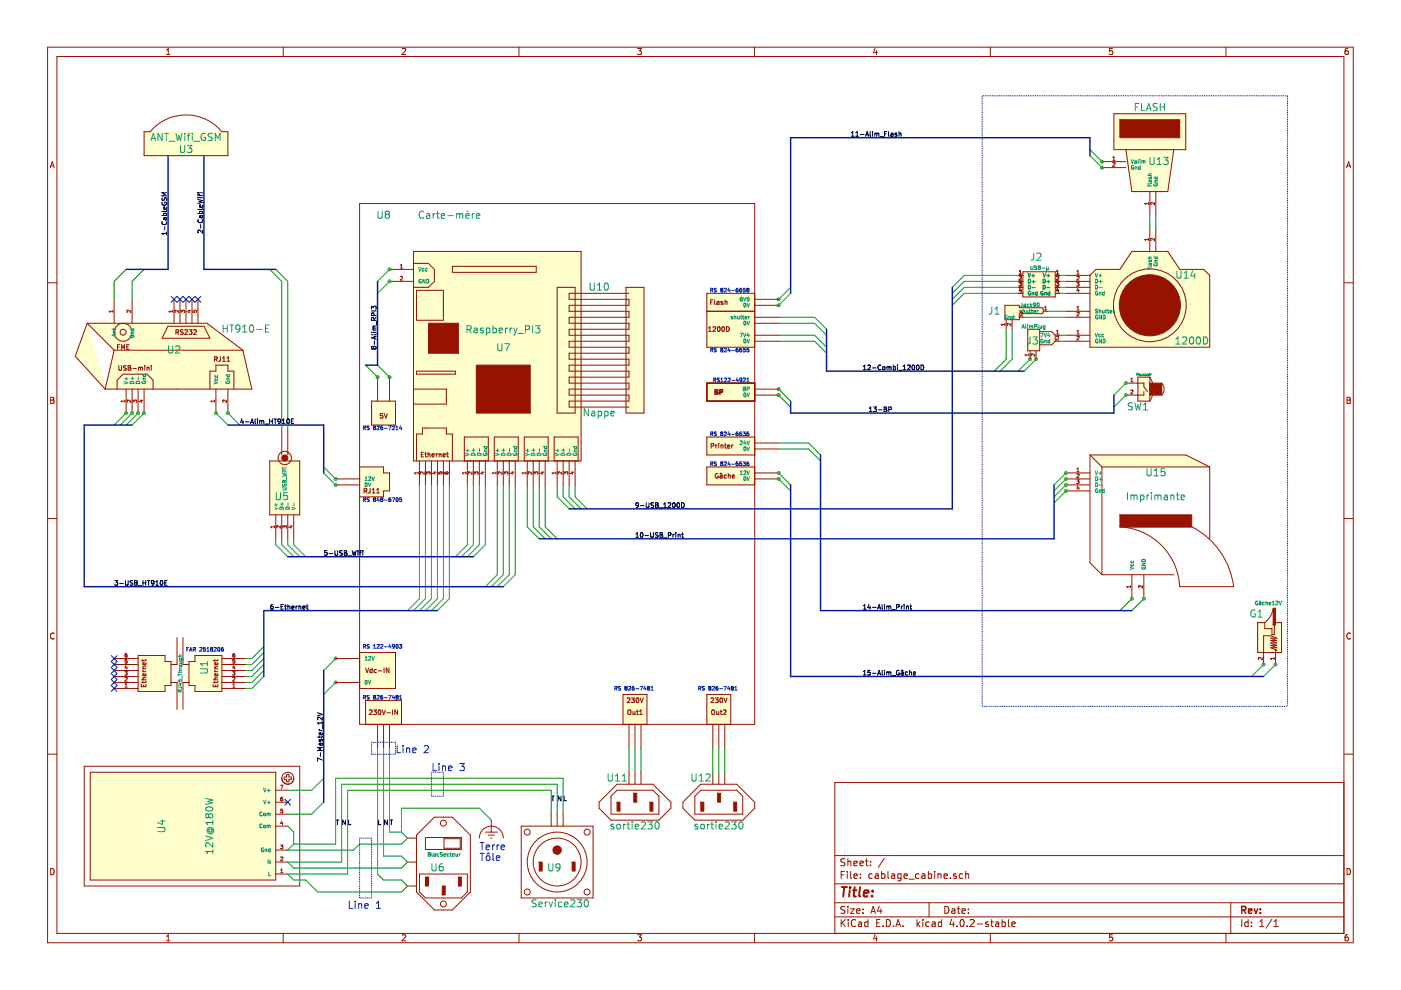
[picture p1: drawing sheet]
<svg xmlns="http://www.w3.org/2000/svg" width="297mm" height="210mm" viewBox="0 0 297 210" stroke-linecap="round" stroke-linejoin="round" font-family="sans-serif">
<g fill="#fffecd" stroke="#fffecd" stroke-width=".21">
<path d="M18.5 68.5l3.8 14-6.3-7z"/>
<path d="M231.1 58.4l1.3-1.3h5l2.6-3.8h7.6l2.5 3.8h5.1l1.3 1.3v15.2h-25.4z" fill-rule="evenodd"/>
<path d="M238.7 31.7h10.2l-1.3 8.9h-7.6z" fill-rule="evenodd"/>
<path d="M236.2 24.1h15.2v7.6h-15.2z" fill-rule="evenodd"/>
<path d="M213.1 64.7h3v.5h4.8l.3 .3v.8l-.3 .2h-4.8v1.3h-3z" fill-rule="evenodd"/>
<path d="M216.9 57.6h6.8v5.4h-6.8z" fill-rule="evenodd"/>
<path d="M241.2 80h2.6v5h-2.6z" fill-rule="evenodd"/>
<path d="M231.1 96.5h20.3l5.1 2.5h-22.9z" fill-rule="evenodd"/>
<path d="M220.4 72.6l3.3-1.5v1.2l-.7 .8h-2.6z" fill-rule="evenodd"/>
<path d="M217.9 69.8h2.5v4.6h-2.5z" fill-rule="evenodd"/>
<path d="M266.6 132h5.1v6.4h-5.1z" fill-rule="evenodd"/>
<path d="M19.1 163.7h39.4v22.9h-39.4z" fill-rule="evenodd"/>
<path d="M87.7 53.3h35.5v44.4h-35.5z" fill-rule="evenodd"/>
<path d="M18.5 68.5h25.4l7.6 5.8h-27.3z" fill-rule="evenodd"/>
<path d="M24.2 74.3h13.3v8.2h-15.2z" fill-rule="evenodd"/>
<path d="M37.5 74.3h14l1.9 8.2h-15.9z" fill-rule="evenodd"/>
<path d="M76.2 138.4h7.7v7.6h-7.7z" fill-rule="evenodd"/>
<path d="M77.5 148.5h7.6v5.1h-7.6z" fill-rule="evenodd"/>
<path d="M132.1 147.2h5.1v6.4h-5.1z" fill-rule="evenodd"/>
<path d="M149.9 147.2h5v6.4h-5z" fill-rule="evenodd"/>
<path d="M149.9 99h10.1v3.8h-10.1z" fill-rule="evenodd"/>
<path d="M149.9 81.2h10.1v3.8h-10.1z" fill-rule="evenodd"/>
<path d="M149.9 81.2h10.1v3.8h-10.1z" fill-rule="evenodd"/>
<path d="M149.9 81.2h10.1v3.8h-10.1z" fill-rule="evenodd"/>
<path d="M149.9 81.2h10.1v3.8h-10.1z" fill-rule="evenodd"/>
<path d="M149.9 66h10.1v7.6h-10.1z" fill-rule="evenodd"/>
<path d="M149.9 62.2h10.1v3.8h-10.1z" fill-rule="evenodd"/>
<path d="M76.2 99h5.1v1.3h1.3v3.8h-1.3v1.3h-5.1z" fill-rule="evenodd"/>
<path d="M78.8 85h5.1v5.1h-5.1z" fill-rule="evenodd"/>
<path d="M132.7 60.9h3.8v26.7h-3.8z" fill-rule="evenodd"/>
<path d="M149.9 92.7h10.1v3.8h-10.1z" fill-rule="evenodd"/>
<path d="M40.1 140.3h1.2v-1.3h5.7v7.6h-5.7v-1.3h-1.2z" fill-rule="evenodd"/>
<path d="M29.3 139h5.7v1.3h1.3v5h-1.3v1.3h-5.7z" fill-rule="evenodd"/>
<path d="M57.2 97.7h6.3v11.5h-6.3z" fill-rule="evenodd"/>
<path d="M30.5 27.9h17.8v5.1h-17.8z" fill-rule="evenodd"/>
<circle cx="60.4" cy="97.1" r="1.42"/>
</g>
<g fill="#981200" stroke="#981200" stroke-width=".21">
<path d="M237.4 25.4h12.7v3.8h-12.7z" fill-rule="evenodd"/>
<path d="M243.8 81.2h2.5v2.6h-2.5z" fill-rule="evenodd"/>
<path d="M237.4 109.2h15.3v2.5h-15.3z" fill-rule="evenodd"/>
<path d="M269.9 129h.5v3.5h-.5z" fill-rule="evenodd"/>
<path d="M101 77.4h11.4v10.2h-11.4z" fill-rule="evenodd"/>
<path d="M90.8 68.5h6.4v6.4h-6.4z" fill-rule="evenodd"/>
<path d="M130.8 170.1h.7v1.9h-.7z" fill-rule="evenodd"/>
<path d="M134.4 168.2h.6v1.9h-.6z" fill-rule="evenodd"/>
<path d="M137.8 170.1h.6v1.9h-.6z" fill-rule="evenodd"/>
<path d="M148.6 170.1h.6v1.9h-.6z" fill-rule="evenodd"/>
<path d="M152.1 168.2h.7v1.9h-.7z" fill-rule="evenodd"/>
<path d="M155.6 170.1h.6v1.9h-.6z" fill-rule="evenodd"/>
<path d="M90.2 185.9h.6v2h-.6z" fill-rule="evenodd"/>
<path d="M93.8 187.9h.6v1.9h-.6z" fill-rule="evenodd"/>
<path d="M97.2 185.9h.6v2h-.6z" fill-rule="evenodd"/>
<path d="M114.3 182.8h.7v1.9h-.7z" fill-rule="evenodd"/>
<path d="M121.3 182.8h.6v1.9h-.6z" fill-rule="evenodd"/>
<circle cx="243.8" cy="64.7" r="6.5"/>
<circle cx="118.1" cy="180.2" r=".89"/>
<circle cx="60.4" cy="97.1" r=".63"/>
</g>
<g fill="none" stroke="#981200" stroke-width=".21">
<path d="M10.1 10h276.8v189.9h-276.8zM12.1 12h272.8v185.9h-272.8zM35.3 11.6h.8M35.3 10.6l.4-.3v1.3M60 10v2M85.3 10.4l.5-.1 .2 .3-.8 1h.8M110 10v2M135.2 10.3h.8l-.4 .5h.3l.1 .2-.1 .4-.2 .2-.5-.2M160 10v2M185.5 10.2l-.3 .9h.8M185.8 10.7v.9M210 10v2"/>
<path d="M235.9 10.3h-.6l-.1 .6 .6-.1 .1 .5-.2 .3-.5-.2M259.9 10v2M285.8 10.3h-.4l-.2 .3v.7l.2 .3 .4-.2 .1-.4-.1-.2h-.4l-.2 .2M10.6 35.6l.5-1.3 .4 1.3M10.8 35.2h.6M47 27.9h1.3v5.1h-17.8v-5.1h1.3a9.9 9.9 0 0 1 15.2 0M233.6 34.3h5.1M233.6 35.5h5.1M235.9 33.4l.3-.2v.8M235.9 34h.5M236.2 24.1h15.2v7.6h-15.2zM236.3 34.5h-.4"/>
<path d="M236.3 34.5h.1M236.3 34.5v.3l-.4 .5h.5M238.7 31.7l1.3 8.9h7.6l1.3-8.9M285.5 35.6l.4-1.3 .5 1.3M285.6 35.2h.6M10.1 60h2M76.2 43.2h83.8v110.4h-83.8zM82.6 57.1h5.1M82.6 59.7h5.1M84.9 56.8h.5M84.9 56.3l.2-.2v.7M84.9 58.6h.4"/>
<path d="M84.9 58.6h.1M85.3 58.6h.1M85.3 58.6v.3l-.5 .5h.6M87.7 53.3h35.5v44.4h-35.5zM87.7 55.8h3.1l1.3 1.3v2.6l-1.3 1.2h-3.1M95.9 56.5h17.8v1.3h-17.8zM215.9 58.4h1M215.9 59.7h1M216.1 59.9h.5l-.3 .2 .3 .2-.1 .3h-.4M216.1 58.1h.5M216.1 58.6h.4l.1 .2-.5 .6h.5M216.1 57.5l.2-.2v.8"/>
<path d="M216.9 57.6h6.8v5.4h-6.8zM223.8 58.4h.9M223.8 59.7h.9M224 59.9h.5l-.3 .2 .3 .2-.1 .3h-.4M224 58.1h.5M224 58.6h.4l.1 .2-.5 .6h.5M224 57.5l.2-.2v.8M226 58.4h5.1M226 59.7h5.1M228.3 59.9h.5l-.3 .2 .2 .1M228.3 57.5l.3-.2v.8M228.3 58.1h.5"/>
<path d="M228.4 58.6h-.1M228.4 58.6h.3M228.7 58.6h.1M228.7 58.6v.3l-.4 .5h.5M232.4 57.1h5l2.6-3.8h7.6l2.5 3.8h5.1l1.3 1.3v15.2h-25.4v-15.2zM243.5 42.9v.5M243.5 50.5v.5M243.5 50.8h-.8l.2 .2M243.5 43.2h-.8l.2 .2M243.8 40.6v5.1M243.8 48.2v5.1M244 51h.1"/>
<path d="M244 50.6v.4M244 43v.4M244 43.4h.1M244 43h.1M244 50.6h.1M244.8 50.5v.6l-.5-.5h-.3M244.8 42.9v.5l-.5-.4h-.3M245.1 40.6v5.1M245.1 48.2v5.1M284.9 60h2M18.5 68.5l5.7 5.8M18.5 68.5l-2.5 7 6.3 7"/>
<path d="M18.5 68.5h25.4l7.6 5.8M23.9 66h-.8l.2 .2M23.9 65.8v.4M24.2 74.3l-1.9 8.2M24.2 74.3h27.3M24.2 63.5v5M24.9 73.6h.3M25.2 77.5v.8l.2 .2 .4-.2v-.8M25.4 73.1h-.5v1M25.7 74.1v-1l.4 .7 .3-.7v1M26.8 77.6h-.6a.41 .41 0 0 0 .5 .5v.4h-.5M26.9 73.6h.3"/>
<path d="M27 65.9v.3M27 65.8v.1M27.2 77.5h.3l.2 .2-.2 .3 .2 .1 .1 .2-.2 .2h-.4zM27.2 78h.3M27.4 73.1h-.5v1h.5M27.7 65.8v.5l-.4-.5h-.3M28 63.5v5M28.2 78.1h.7M29.4 77.9v.6M29.4 78l.3-.1 .1 .1M29.8 78l.2-.1h.2v.6M29.8 78v.5"/>
<path d="M30.7 77.5v.1M30.7 77.9v.6M31.2 78l.4-.1v.6M31.2 77.9v.6M32.1 77.5v.1M32.1 77.9v.6M35.6 69.2h7.6l1.3 2.5h-10.1zM36.6 66h-.8l.2 .2M36.6 65.8v.4M36.9 63.5v5M37.3 70.4h.5v-.4l-.5-.1v1M37.6 70.4l.3 .5"/>
<path d="M37.9 65.8v.5l-.6-.5-.2 .1v.3M38.2 63.5v5M38.4 66.3v-.5l.2 .3 .2-.3h.3v.5M38.7 70.5h.1M38.8 70.5l-.1 .4h-.5M38.8 70l-.4-.1-.2 .2 .1 .2 .4 .2M39.2 70l.4-.1 .2 .3-.6 .7h.6M39.4 63.5v5M39.9 65.9h.5M40.1 69.9h.6l-.3 .4 .3 .2v.3h-.6M40.1 65.7v.5l-.5-.1M40.7 63.5v5"/>
<path d="M40.9 65.8v.4h.4l-.1-.3M41.1 70l.3-.1 .2 .3-.6 .7h.6M41.3 65.8l.3 .1v.3M41.3 65.8l-.1 .1M42 63.5v5M45.5 76.2l.5-.1v-.4l-.5-.1v1M45.7 76.2l.4 .4M46.7 75.6v.9l-.3 .1M47.2 76.6h.6M47.2 75.9l.3-.3v1M48.1 76.6h.6M48.1 75.9l.3-.3v1"/>
<path d="M51.5 74.3l1.9 8.2h-31.1M80 80v5M82.6 80v5M88.3 61.6h5.7v6.3h-5.7zM88.3 78.7h8.3v.6h-8.3zM118.1 60.9h3.8v26.7h-3.8zM132.7 60.9h3.8v26.7h-3.8zM133.4 62.2h-12.7v1.3h12.7v1.2h-12.7v1.3h12.7v1.3h-12.7v1.2h12.7v1.3h-12.7v1.3h12.7v1.2h-12.7v1.3h12.7v1.3h-12.7v1.3h12.7v1.2h-12.7v1.3h12.7v1.3h-12.7v1.2h12.7v1.3h-12.7v1.3h12.7v1.2h-12.7v1.3h12.7M149.9 66h10.1M150.2 70.3h.6M150.2 69.6l.3-.3v1M150.7 64h.3"/>
<path d="M151.2 69.4l.3-.1 .2 .3-.6 .7h.6M151.2 63.6h-.5v1M151.5 63.6v.8l.2 .2M152 63.9h.4v.7M152.2 69.4l.1-.1a.48 .48 0 0 1 .4 .5 .48 .48 0 0 1-.5 .4l-.1-.3zM152.4 64.1l-.4 .2 .1 .3 .3-.1M153.1 69.4l.2-.1a.48 .48 0 0 1 .3 .5 .48 .48 0 0 1-.4 .4l-.2-.3zM153.2 63.9h-.2l-.1 .1 .3 .3v.2h-.3M153.7 64l.4-.1 .1 .7M153.7 63.6v1M154 69.3a.5 .5 0 0 1 .6 .5 .5 .5 0 0 1-.6 .5zM160 62.2h-10.1v11.4h10.1"/>
<path d="M160 71.1h5.1M160 72.3h5.1M160 67.3h5.1M160 64.7h5.1M160 68.5h5.1M160 63.5h5.1M213 68.6v.4M213 68.8h-.7l.2 .2M213.1 64.7h3v.5h4.8l.3 .3v.8l-.3 .2h-4.8v1.3h-3zM213.3 67.8v2M213.6 69h.1M213.6 68.6v.4"/>
<path d="M213.6 68.6h.1M214.3 68.6v.5l-.4-.5h-.3M214.6 67.8v2M215.9 60.9h1M215.9 62.2h1M216.1 67.3h1M216.3 61.1l-.2 .5h.5M216.4 66.2h.4M216.4 66.2v.1M216.5 61.4v.5M216.8 66.2v.1M216.8 66.3v.2l-.5 .5h.6"/>
<path d="M217.9 69.8h2.5v4.6h-2.5zM218.1 75v.5M218.1 75.2h-.8l.2 .3M218.4 74.4v1.8M219.4 75v.5l-.6-.5-.2 .2 .1 .3M219.7 74.4v1.8M220.4 70.3h2.6l.7 .8M221.2 66h1M221.5 65.7h.4M221.5 65.1l.2-.2v.8M223.7 71.1v1.2M223.7 72.3l-.7 .8h-2.6"/>
<path d="M223.8 71.1h.9M223.8 72.3h.9M223.8 60.9h.9M223.8 62.2h.9M224 70.8h.5M224 71.3h.4l.1 .2-.5 .6h.5M224 70.2l.2-.2v.8M224.2 61.1l-.2 .5h.5M224.4 61.4v.5M226 66h5.1M226 71.1h5.1M226 72.3h5.1"/>
<path d="M226 67.3h5.1M226 60.9h5.1M226 62.2h5.1M228.3 60.6h.4M228.3 65.7h.5M228.3 65.1l.3-.2v.8M228.3 70.2l.3-.2v.8M228.3 70.8h.5M228.3 71.3h.4l.1 .2-.5 .6h.5M228.4 66.2l-.1 .1M228.4 66.2h.3M228.5 61.1l-.2 .5h.5"/>
<path d="M228.7 66.2v.1M228.7 60.2h.1M228.7 61.4v.5M228.7 60.2v.4M228.7 66.3v.2l-.4 .5h.5M228.7 60.6h.1M243.8 80a4.6 4.6 0 0 1 0 5M243.8 80v5M243.8 80h-2.6v5h2.6M10.7 84.2h.5l.2 .3-.2 .3 .3 .3-.2 .4h-.6zM10.7 84.8h.5M24.8 82.5v-1.9l1.3-1.3h5.1l1.3 1.3v1.9"/>
<path d="M26.5 85h-.8l.2 .3M26.5 84.8v.5M26.7 82.5v5.1M27.7 84.8v.5l-.6-.5-.1 .1v.4M28 82.5v5.1M28.2 85.3v-.5l.3 .3 .1-.3 .3 .1v.4M29.3 82.5v5.1M29.7 84.9h.6M30 84.8v.5l-.6-.2M30.5 82.5v5.1M44.5 82.5v-3.8h1.3v-1.3h2.5v1.3h1.3v3.8M45.5 85h-.8l.2 .3"/>
<path d="M45.5 84.8v.5M45.8 82.5v5.1M48 84.8v.5l-.5-.5-.2 .2v.3M48.3 82.5v5.1M57.2 97.7h6.3v11.5h-6.3zM59.7 91.4v5.1M61 91.4v5.1M76.2 99h5.1v1.3h1.3v3.8h-1.3v1.3h-5.1M78.8 85h5.1v5.1h-5.1zM81.1 87.7h-.4l-.1 .5 .5-.1 .1 .4-.2 .2-.4-.1M81.5 87.7l.3 1 .3-1M87.7 82.5h6.9v3.2h-6.9"/>
<path d="M88.3 97.7v-5.7h1.3v-1.2h5v1.2h1.3v5.7M88.9 97.7v5.1M89.3 96.4h.3M89.8 95.9h-.5v1h.5M90.1 96.2h.4M90.2 95.9v.8l.3 .2M90.2 97.7v5.1M90.8 96.3h.3l.1 .6M90.8 95.9v1M91.5 97.7v5.1M91.6 96.5l.5-.1-.1-.1-.2-.1-.2 .2 .1 .4h.3M92.5 96.2v.7"/>
<path d="M92.7 97.7v5.1M92.8 96.2l-.3 .2M93.1 96.3h.4v.6M93.1 96.2v.7M93.9 96.5l.5-.1v-.1l-.3-.1-.2 .2 .1 .4h.4M94 97.7v5.1M94.7 96.2h.4M94.8 95.9v.8l.3 .2M95.3 97.7v5.1M98.5 97.7v-5h5v5M99.1 97.7v5.1M100.4 97.7v5.1"/>
<path d="M101.6 97.7v5.1M102.9 97.7v5.1M104.8 97.7v-5h5.1v5M105.4 97.7v5.1M106.7 97.7v5.1M108 97.7v5.1M109.2 97.7v5.1M111.1 97.7v-5h5.1v5M111.8 97.7v5.1M113.1 97.7v5.1M114.3 97.7v5.1M115.6 97.7v5.1"/>
<path d="M117.5 97.7v-5h5.1v5M118.1 97.7v5.1M119.4 97.7v5.1M120.7 97.7v5.1M121.9 97.7v5.1M150.8 94.6l.5-.1v-.4l-.5-.1v1M151.6 82.6h.4l.2 .2-.2 .3 .2 .1v.2l-.2 .2h-.4zM151.6 83.1h.4M151.8 94.4v.6M152 94.4l-.2 .2M152.4 94v.1M152.4 94.4v.6"/>
<path d="M152.6 83.1h.5l.1-.4-.6-.1v1M152.9 94.5l.3-.1 .1 .6M152.9 94.4v.6M153.6 94.4h.4M153.7 94v.9l.3 .1M154.3 94.7l.4-.1v-.2h-.3l-.1 .1v.5h.4M155.1 94.4v.6M155.4 94.4l-.3 .2M160 81.2h-10.1v3.8h10.1M160 83.8h5.1M160 99h-10.1v3.8h10.1M160 92.7h-10.1v3.8h10.1"/>
<path d="M160 82.5h5.1M160 95.2h5.1M160 93.9h5.1M228.3 99.4l.3-.2v.8M228.3 100h.5M231.1 96.5v22.8l2.5 2.6M231.1 96.5l2.5 2.5M231.1 96.5h20.3l5.1 2.5M233.6 99v22.9M233.6 99h22.9M238.7 81.2h3.8v.8l.8 1M239.8 82.8l.3-.1 .1 .2-.5 .6h.5"/>
<path d="M239.8 81h.4M239.8 80.4l.2-.2v.8M242.5 83v.8h-3.8M246.3 81.2a1.78 1.78 0 0 1 0 2.6M256.5 99v15.2M285.6 84.2h.4l.3 .3-.3 .3 .3 .3-.2 .4h-.5zM285.6 84.8h.4M10.1 109.9h2M58.2 111.7h-.8l.2 .2M58.2 111.5v.4M58.5 109.2v5M59.5 111.5v.5l-.6-.5h-.2v.4"/>
<path d="M59.7 109.2v5M59.9 112v-.5l.3 .2 .2-.2h.3v.5M61 109.2v5M61.5 111.5h.5M61.7 111.4v.5l-.5-.2M62.3 109.2v5M71.2 101.5h5M71.2 102.8h5M77.2 104.1l.5-.1v-.4l-.5-.1v1M77.5 104.1l.3 .4M78.5 103.5v.9l-.4 .1M78.9 103.8l.3-.3v1"/>
<path d="M78.9 104.5h.6M79.8 104.5h.6M79.8 103.8l.4-.3v1M88.7 100.3h-.8l.2 .2M88.7 100v.5M89.9 100v.6l-.6-.6-.1 .1v.4M90.4 100.6v-.6l.3 .3 .1-.3 .3 .1v.5M91.9 100.1h.6M92.2 100v.5l-.6-.2M92.9 100.1v.4h.4M93.3 100.5l-.1-.3 .2-.2 .3 .1v.4M93.3 100.5h.1"/>
<path d="M93.7 100.5h.1M94.2 100.1l.1 .3 .2 .1M94.5 100.1h.4v.4h-.3zM94.6 100.5h.1M98.8 100.3h-.8l.2 .2M98.8 100v.5M99.3 100.5h.1M100.1 100v.6l-.6-.6-.2 .1v.4M100.6 100.6v-.6l.2 .3 .2-.3 .3 .1v.5M102.1 100.1h.5M102.3 100v.5l-.5-.2M105.2 100.3h-.8l.2 .2"/>
<path d="M105.2 100v.5M106.4 100v.6l-.6-.6-.2 .2 .1 .3M106.9 100.6v-.6l.3 .3 .1-.3 .3 .1v.5M108.4 100.1h.6M108.7 100v.5l-.6-.2M111.5 100.3h-.8l.2 .2M111.5 100v.5M112.8 100v.6l-.6-.6-.2 .2v.3M113.3 100.6v-.6l.2 .3 .2-.3 .3 .1v.5M114.8 100.1h.5M115 100v.5l-.5-.2M117.8 100.3h-.7l.2 .2"/>
<path d="M117.8 100v.5M118.4 100.5h.1M119.1 100v.6l-.6-.6-.1 .1v.4M119.6 100.6v-.6l.3 .3 .1-.3 .3 .1v.5M121.1 100.1h.6M121.4 100v.5l-.6-.2M152.2 100.4a.45 .45 0 0 0-.6 .5 .45 .45 0 0 0 .7 .4v-.4h-.2M152.7 100.8h.4v.6M152.7 100.5l.2-.2 .2 .2M153.1 100.9l-.5 .2 .2 .3 .3-.1M154 100.8l-.3-.1-.2 .2 .1 .4h.4M154.4 100.8h.4v.6"/>
<path d="M154.4 100.4v1M155.2 101l.5-.1v-.1l-.3-.1-.2 .2 .1 .4h.4M160 100.3h5.1M160 101.5h5.1M226 100.3h5.1M226 101.5h5.1M226 102.8h5.1M226 104.1h5.1M228.3 101.7h.5l-.3 .3 .2 .1M228.3 102.5h.4M228.3 100.5h.3l.2 .2-.5 .6h.5M228.5 103l-.2 .5h.5"/>
<path d="M228.7 103.3v.5M228.7 102.1h.1M228.7 102.1v.4M228.7 102.5h.1M237.4 111.7h15.3a16.6 16.6 0 0 1 8.9 12.7h-11.5a13.3 13.3 0 0 0-12.7-12.7M284.9 109.9h2M11.5 134.3a.58 .58 0 0 0-.8 .5 .58 .58 0 0 0 .8 .6M24.2 139.6h5.1M26.9 138.6l-.4 .1v.5l.2 .1h.2v-.4l-.2-.1-.2 .2M26.9 139.8h-.4v.4l.3-.1 .2 .4-.2 .1-.3-.1M29.3 139h5.7v1.3h1.3v5h-1.3v1.3h-5.7zM30.3 139.8v.4"/>
<path d="M31 139.8l-.2 .3h-.8M37.5 135.2v5.7h-1.2M38.8 135.2v5.7h1.3M45.5 139.8v.4M46.2 139.8l-.1 .3h-.9M47 139.6h5.1M49.7 138.6l-.3 .1v.5l.1 .1h.3l-.1-.4-.2-.1-.1 .2M49.8 139.8h-.4v.4l.3-.1 .1 .4-.1 .1-.3-.1M71.2 139.6h5M76.2 138.4h7.7v7.6h-7.7M233.6 121.9h15.3M239.7 124.4h-.8l.2 .2"/>
<path d="M239.7 124.2v.4M240 121.9v5M241.5 124.6h.1M242.2 124.2v.5l-.5-.5h-.2v.4M242.5 121.9v5M266.9 139.8h.1M266.9 139.5v.3M266.9 139.4v.1M267.6 139.4v.5l-.4-.5h-.3M268.2 132h-1.6v6.4h5.1v-6.4h-1.3M268.2 132v1.3h1.5v1.2h.5v-2M269.9 129l-.5 1.7-1.2 1.3"/>
<path d="M270.2 139.4v.4M270.2 139.6h-.8l.2 .2M286.3 134.3a.58 .58 0 0 0-.8 .5 .58 .58 0 0 0 .8 .6M10.1 159.9h2M24.2 146h5.1M24.2 144.7h5.1M24.2 140.9h5.1M24.2 143.4h5.1M24.2 142.2h5.1M26.5 142.4h.5l-.3 .2 .3 .2-.1 .3h-.4M26.5 145.1l.2-.2v.8M26.5 145.7h.5"/>
<path d="M26.5 143.7l.3-.1 .2 .2-.5 .6h.5M26.7 141l-.2 .6h.5M26.9 141.3v.6M30 145.1v.5h1v-.5M30 144.1h1M30.3 142.1l.2 .3M30.3 144.4v.4M30.3 142.4h.7M30.3 141.8h.7M30.4 145.3v.3M30.9 140.5l-.1 .5-.5-.1v-.4h.2l.1 .5M30.9 142.9l-.1 .4h-.5v-.4l.2-.1 .1 .5"/>
<path d="M31 144.4l-.2 .3h-.8M31 141.4h-.7l.1 .4M31 143.7l-.7 .1 .1 .3M36.3 144.7h1.2v5.7M40.1 144.7h-1.3v5.7M40.1 140.3h1.2v-1.3h5.7v7.6h-5.7v-1.3h-1.2zM45.2 145.1v.5h1v-.5M45.2 144.1h1M45.5 142.4h.7M45.5 141.8h.7M45.5 142.1l.2 .3M45.5 144.4v.4"/>
<path d="M45.7 145.3v.3M46.1 142.9v.4h-.5v-.4l.2-.1 .1 .5M46.1 140.5v.5l-.5-.1v-.4h.2l.1 .5M46.2 144.4l-.1 .3h-.9M46.2 143.7l-.6 .1v.3M46.2 141.4h-.6v.4M47 146h5.1M47 144.7h5.1M47 140.9h5.1M47 143.4h5.1M47 142.2h5.1M49.3 142.4h.5l-.3 .2 .3 .2v.3h-.5"/>
<path d="M49.4 145.1l.2-.2v.8M49.4 145.7h.4M49.4 143.7h.3l.1 .1-.5 .6h.5M49.5 141l-.1 .6h.4M49.7 141.3v.6M71.2 144.7h5M77.5 153.6v-5.1h7.6v5.1M77.5 141.6l.3 1 .4-1M78.3 150.6l.4-.1 .2 .3-.6 .7h.6M78.9 142h-.3l-.2 .2 .1 .4h.4M78.9 141.6v1M79.2 150.5h.6l-.3 .4 .3 .2v.3h-.6"/>
<path d="M79.8 142h-.3l-.2 .2 .1 .4h.4M80 153.6v5.1M80.2 142.2h.8M80.3 150.6l.1-.1a.48 .48 0 0 1 .4 .5 .48 .48 0 0 1-.5 .5l-.1-.4zM81 150.5l.4 1 .3-1M81.3 153.6v5.1M81.4 141.6v1M82 151.1h.8M82.5 141.6v1l-.6-1v1M82.6 153.6v5.1M83.2 150.5v1M84.3 150.5v1l-.6-1v1"/>
<path d="M132.1 153.6v-6.4h5.1v6.4M133 148.1l.4-.1 .2 .3-.6 .7h.6M133.2 150.7l.2-.2 .3 .2-.1 .8-.4-.1zM133.4 153.6v5.1M133.9 148h.6l-.3 .4 .3 .1v.4h-.6M134.2 150.8v.7l.4-.1M134.6 150.8v.7M134.6 153.6v5.1M135 148.1l.1-.1a.48 .48 0 0 1 .4 .5 .48 .48 0 0 1-.5 .4l-.1-.3zM135 150.8h.3M135.1 150.5v.9l.2 .1M135.6 150.8l.3-.3v1"/>
<path d="M135.6 151.5h.6M135.7 148l.4 1 .3-1M135.9 153.6v5.1M149.9 153.6v-6.4h5v6.4M150.7 148.1l.4-.1 .2 .3-.6 .7h.6M150.9 150.7l.2-.2 .4 .2-.1 .8-.5-.1zM151.1 153.6v5.1M151.7 148h.6l-.4 .4 .4 .1-.1 .4h-.5M152 150.8v.7l.4-.1M152.4 150.8v.7M152.4 153.6v5.1M152.7 148.1l.2-.1a.48 .48 0 0 1 .3 .5 .48 .48 0 0 1-.4 .4l-.2-.3z"/>
<path d="M152.7 150.8h.4M152.9 150.5v.9l.2 .1M153.4 150.6l.3-.1 .2 .3-.6 .7h.6M153.5 148l.3 1 .4-1M153.7 153.6v5.1M267.9 140.9v-6.1h1.5l1.3 .5h-1.3l1.3 .5h-1.3l1.3 .5h-1.3l1.3 .5h-1.3l1.3 .5h-1.3l1.3 .5h-.3v3.1M284.9 159.9h2M17.9 162.5h45.6v25.4h-45.6zM19.1 163.7h39.4v22.9h-39.4zM58.5 175.2h2.5M58.5 172.6h2.5M58.5 170.1h2.5"/>
<path d="M58.5 167.5h2.5M59.5 179.2h.5l-.3 .3h.2M59.5 179.9h.4M59.5 166.5h.5l-.3 .8M59.5 169.3l.2 .5 .3-.1-.1-.3M59.5 171.9h.1M59.5 171.9h.4M59.5 169.4h.1M59.7 174l-.2 .6h.5M59.7 165a1.27 1.27 0 0 0 1.3 1.3 1.27 1.27 0 0 0 1.3-1.3M59.9 179.5h.1M59.9 174.3v.6"/>
<path d="M59.9 171.9h.1M59.9 169l-.3 .1-.1 .2M59.9 169.3v.1M59.9 169.3l-.4 .1M59.9 171.9v.4h-.4M59.9 179.5v.4M59.9 179.9h.1M59.9 171.6h-.4v.3M60.2 164.8h.6v-.6h.5v.6h.5v.5h-.5v.5h-.5v-.5h-.6zM86.4 177.7h1.8M90.2 177.6h7.6v2.5h-7.6zM92.1 173.3h3.8l3.8 3.8v12l-3.8 3.8h-3.8l-3.8-3.8v-12z"/>
<path d="M94.1 177.8h3.5v2.1h-3.5zM101.6 177.7a2.54 2.54 0 0 1 2.6-2.5 2.54 2.54 0 0 1 2.5 2.5M102.9 176.4h2.5M103.5 177.1h1.3M104 177.7h.3M104.2 173.9v2.5M110.5 175.2h15.2v15.2h-15.2zM116.9 172.6v2.6M118.1 172.6v2.6M119.4 172.6v2.6M127 170.1l3.8-3.8h7.6l3.8 3.8v1.3l-2.5 2.5h-10.1l-2.6-2.5zM130.8 167.5h7.6l1.3 1.3v3.8h-10.1v-3.8z"/>
<path d="M133.4 163.7v2.6M134.6 163.7v2.6M135.9 163.7v2.6M147.3 168.8l1.3-1.3h7.6l1.3 1.3v3.8h-10.2zM148.6 166.3h7.6l3.8 3.8v1.3l-2.5 2.5h-10.2l-2.5-2.5v-1.3zM151.1 163.7v2.6M152.4 163.7v2.6M153.7 163.7v2.6M284.9 165.9h-107.9v32M10.7 184.2a.65 .65 0 0 1 .8 .6 .65 .65 0 0 1-.8 .7zM35.3 198.5l.4-.3v1.3M35.3 199.5h.8"/>
<path d="M58.5 185.3h2.5M58.5 182.8h2.5M58.5 180.2h2.5M59.5 185h.5M59.5 184.5l.2-.3v.8M59.5 181.7v.1M59.5 181.7h.4M59.9 181.7v.1M59.9 181.8v.2l-.4 .5h.5M60 197.9v2M85.3 198.3l.5-.1 .2 .3-.8 1h.8M86.4 187.9h1.8"/>
<path d="M86.4 182.8h1.8M88.9 185.3h10.2v3.8l-1.3 1.3h-7.6l-1.3-1.3zM110 197.9v2M135.2 198.2h.8l-.4 .5h.3l.1 .2-.1 .5-.2 .1-.5-.1M160 197.9v2M177 194.4h107.9M177 191.4h107.9M177 187.4h107.9M177 181.4h107.9M178.3 185.5h.6M178.3 195v1.5M178.5 195.6l.7 .9"/>
<path d="M179.1 184.8h-.8v1.5M179.1 192.2h-.6l-.2 .2v.4l.8 .3v.4l-.2 .2-.6-.1M179.1 182.1h-.6l-.2 .2v.3l.8 .4v.4l-.2 .2-.6-.1M179.2 195l-.9 .8M179.6 184.8v.1M179.6 185.3v1M179.8 182.1v1.5M179.8 192.2v.1M179.8 192.7v1M179.8 182.7l.2-.1h.3l.1 1M179.8 195v.1M179.8 195.5v1"/>
<path d="M180.3 192.7h.8l-.8 1h.8M180.3 184.8v1.3l.3 .2M181 183.1l.7-.2v-.3h-.4l-.3 .2 .1 .7h.6M181.1 185.8l.7-.2-.1-.3h-.4l-.2 .2v.7h.6M181.4 195.1a.71 .71 0 0 0-1 .5 .71 .71 0 0 0 .7 .9l.3-.2M181.6 193.2l.7-.2v-.2l-.5-.1-.2 .2 .1 .7h.6M182 195.5h.6l.1 1M182.3 183.1l.7-.2v-.3h-.4l-.3 .2 .1 .7h.6M182.4 186.1v.2M182.4 185.3v.2M182.7 195.8l-.7 .3 .2 .4 .5-.1M183 193.5v.2"/>
<path d="M183 192.8v.1M183.5 182.6h.6M183.7 182.1v1.3l.4 .2M184 195.5h-.4l-.3 .2 .1 .6 .2 .2 .4-.1M184 195v1.5M184.6 183.4v.2M184.6 182.6v.2M184.6 193.7l.5-1.5 .5 1.5M184.8 193.2h.7M184.9 185.3h-.4l-.3 .2 .1 .6 .2 .2 .4-.1M185.5 198.1l-.3 .9h.8M185.6 185.3h.6v1"/>
<path d="M185.8 198.6v.9M185.9 195.7h.5M186.2 185.6l-.7 .3 .2 .4 .5-.1M186.4 192.1l-.3 1.1h.9M186.6 195h-.7v1.5h.7M186.8 192.7v1M186.9 185.3h.5l.2 .2-.1 .7h-.6M186.9 184.8v1.5M187.2 196.3v.2M187.5 182l-1.3 1.9M187.9 195a.76 .76 0 0 1 .9 .7 .76 .76 0 0 1-.9 .8zM188.3 184.8v1.3l.2 .2"/>
<path d="M189.1 185.3h.5l.1 1M189.4 196.3v.2M189.7 185.6l-.7 .3 .2 .4 .5-.1M189.9 196.5l.5-1.5 .5 1.5M190.1 196h.7M191 185.3h-.4l-.3 .2 .1 .6 .2 .2 .4-.1M191 185.3v1.3l-.2 .2-.4-.1M191.4 196.3v.2M191.7 185.8l.7-.2-.1-.3h-.4l-.2 .2v.7h.6M192.7 186.4h1.1M194.4 195v1.5M194.6 195.9l.4 .6"/>
<path d="M194.8 185.3h-.4l-.3 .2 .1 .6 .2 .2 .4-.1M195 195.5l-.6 .5M195.5 185.3h.6v1M195.7 195v.1M195.7 195.5v1M196.1 185.6l-.7 .3 .2 .4 .5-.1M196.8 185.3h.5l.2 .2-.1 .7h-.6M196.8 184.8v1.5M197 191.4v3M197 195.5h-.4l-.3 .2 .1 .6 .2 .2 .4-.1M197.7 195.5h.5l.1 1M198.2 184.8v.1"/>
<path d="M198.2 185.3v1M198.3 195.8l-.7 .3 .2 .4 .5-.1M198.9 185.4l.2-.1h.4v1M198.9 185.3v1M199.6 195.5h-.4l-.3 .2 .1 .6 .2 .2 .4-.1M199.6 195v1.5M200.1 185.8l.8-.2-.1-.3h-.4l-.3 .2 .1 .7h.6M200.3 192.2a.76 .76 0 0 1 .9 .7 .76 .76 0 0 1-.9 .8zM201.5 186.1v.2M201.8 194.9l-.4 1.1h1M201.8 192.8h.6l.1 .9M202.1 195.5v1"/>
<path d="M202.5 193l-.8 .3 .3 .4 .5-.1M202.7 185.3h-.3l-.2 .2v.2l.5 .1v.4h-.5M202.9 196.3v.2M203 192.7h.5M203.2 192.2v1.3l.3 .2M203.7 195.1l.2-.1a.8 .8 0 0 1 .5 .7 .8 .8 0 0 1-.5 .8l-.3-.6zM204 193.2l.7-.2-.1-.2-.4-.1-.2 .2v.7h.6M204.1 185.3h-.4l-.3 .2v.6l.3 .2 .4-.1M204.7 185.4l.2-.1h.4l.1 1M204.7 184.8v1.5M205 196.3v.2M205.3 192.8v.1"/>
<path d="M205.3 193.5v.2M205.7 195.1l.6-.1 .2 .4-.9 1.1h.9M207.2 195.9h1.1M209.5 195.5h-.3l-.2 .2v.2l.5 .1v.4h-.5M210 197.9v2M210 195.5h.6M210.3 195v1.3l.3 .2M211.1 195.5h.6l.1 1M211.8 195.8l-.8 .3 .3 .4 .5-.1M212.5 195.5h.4l.3 .2-.2 .7h-.5M212.5 195v1.5M213.8 195v1.3l.2 .2"/>
<path d="M214.5 196l.7-.2v-.3h-.5l-.2 .2 .1 .7h.6M235.9 198.2h-.6l-.1 .6 .6-.1 .1 .5-.2 .3-.5-.1M259.9 197.9v2M260.9 191.4v6.5M263.3 195v1.5M264.6 195.5h-.4l-.3 .2 .1 .6 .2 .2 .4-.1M264.6 195v1.5M265.3 196.3v.2M265.3 195.5v.2M267.1 196.5h.9M267.1 195.4l.4-.4v1.5M269.7 194.9l-1.3 1.9"/>
<path d="M270.1 196.5h.9M270.1 195.4l.4-.4v1.5M285.6 184.2a.65 .65 0 0 1 .7 .6 .65 .65 0 0 1-.7 .7zM285.8 198.2h-.4l-.2 .3v.7l.2 .3 .4-.1 .1-.5-.1-.2h-.4l-.2 .2"/>
<circle cx="26.1" cy="70.4" r="1.9"/>
<circle cx="26.1" cy="70.4" r=".63"/>
<circle cx="243.8" cy="64.7" r="7.7"/>
<circle cx="60.4" cy="97.1" r="1.42"/>
<circle cx="61" cy="165" r="1.27"/>
<circle cx="94" cy="174.5" r=".63"/>
<circle cx="111.8" cy="176.4" r=".63"/>
<circle cx="124.5" cy="176.4" r=".63"/>
<circle cx="94" cy="191.7" r=".63"/>
<circle cx="111.8" cy="189.1" r=".63"/>
<circle cx="118.1" cy="182.8" r="6.3"/>
<circle cx="118.1" cy="182.8" r="5.1"/>
<circle cx="124.5" cy="189.1" r=".63"/>
</g>
<g fill="none" stroke="#009596" stroke-width=".21">
<path d="M32 29.8l.5-1.5 .5 1.5M32.1 29.4h.8M34.4 28.3v1.5l-.9-1.5v1.5M34.9 28.3h.9M35.3 28.3v1.5M35.9 30h1.2M37.3 28.3l.4 1.5 .2-1.1 .3 1.1 .4-1.5M38.3 30.8v1.3l.3 .2h.2l.4-.2v-1.3M39.2 28.3v.1M39.2 28.8v1M39.7 28.8h.6M39.7 30.8h1l-.5 .6 .5 .3-.1 .5-.2 .1-.7-.1"/>
<path d="M40.3 28.3l-.4 .2v1.3M40.8 28.3v.1M40.8 28.8v1M41.2 30h1.1M43.5 28.4a.71 .71 0 0 0-.9 .6 .71 .71 0 0 0 .9 .7l.1-.6h-.3M45 28.4l-.6-.1-.2 .1v.5l.7 .2 .1 .4-.3 .3-.6-.1M45.7 29.8v-1.5l.5 1.1 .5-1.1v1.5M239.8 33.8l.3 .8 .2-.8M240.3 35.1a.36 .36 0 0 0-.4 .4 .36 .36 0 0 0 .5 .3v-.3h-.2M240.6 34.1h.3v.5M240.7 35.4v.5M240.7 35.4h.3v.5"/>
<path d="M240.7 22.7h.5M240.9 34.3l-.3 .1 .1 .2h.2M241.3 33.8l.1 .8M241.5 21.9h-.8v1.6M241.7 33.9h.1M241.7 34.1v.5M241.8 35.4l-.4 .1v.3h.4M241.8 35.1v.8M242 21.9v1.6h.7M242.1 34.2h.3M242.1 34.1v.5M242.4 34.2l.3-.1 .1 .5"/>
<path d="M242.4 34.2v.4M243.1 23.5l.5-1.6 .5 1.6M243.2 23h.7M243.4 39.2l.1 .2h.6M243.4 37.2h.7M243.6 39.2v.3M243.6 37.6l.1 .3 .2-.3h.2v.3M243.8 38.2l.1 .4 .2-.1v-.3M243.8 33.4v1.2l.3 .3h.3l.3-.3v-1.2M244.1 36.9h-.5l.1 .3M244.1 38.2l-.5 .1v.3M244.1 38.8l-.7 .2"/>
<path d="M244.6 37.6h.8M244.7 39a.36 .36 0 0 0 .3 .5 .36 .36 0 0 0 .3-.5h-.2v.1M244.9 38.6h.5M244.9 37.6l.1 .4 .3-.1 .1-.3M245.3 34.9h.9M245.3 33.8l.5-.4v1.5M245.4 22l-.6-.1-.3 .2v.4l.7 .3 .2 .4-.3 .3-.6-.1M245.4 38.3h-.5l.1 .3M246 22.7h.9M246 21.9v1.6M246.7 33.4h1l-.5 .5 .5 .3-.1 .5-.2 .2-.7-.2M246.9 21.9v1.6"/>
<path d="M80.2 44.8v1.2l.3 .3h.2l.3-.3v-1.2M82 45.4l-.3 .3v.3l.3 .3h.3l.3-.3v-.3l-.3-.3M82 45.4l-.3-.3 .3-.3 .4 .1 .2 .2-.3 .3M82 45.4h.3M88.8 56.7l.2 .8 .3-.8M89.2 59.7h.1v.2M89.3 59.3a.37 .37 0 0 0-.5 .3 .37 .37 0 0 0 .5 .4M89.3 59.9v.1M89.8 44.9a.72 .72 0 0 0-1 .5 .72 .72 0 0 0 .7 .9l.3-.1M89.9 57l-.4 .1v.3h.4M90.1 59.2v.8l-.5-.8v.8M90.5 59.2a.4 .4 0 0 1 .4 .4 .4 .4 0 0 1-.4 .4z"/>
<path d="M90.5 45.4h.5l.1 .9M90.6 57l-.4 .1v.3h.4M91.1 45.6l-.6 .2a.3 .3 0 0 0 .1 .5l.5-.1M91.8 45.3v1M92.3 45.3l-.5 .3M92.6 45.3h.5M92.8 44.8v1.3l.3 .2M93.6 45.8l.7-.2-.1-.2-.4-.1-.2 .2v.7h.6M94.9 45.7h1.2M96.8 45.4h.1a.36 .36 0 0 1 .6 .1M96.8 45.3v1M97.5 45.5a.35 .35 0 0 1 .3-.2 .35 .35 0 0 1 .3 .2v.8"/>
<path d="M97.5 45.5v.8M98.8 45.8l.7-.2-.1-.2-.4-.1-.2 .2v.7h.6M99 44.7l.2 .2M100.1 45.3v1M100.6 45.3l-.5 .3M101 45.8l.7-.2v-.2l-.5-.1-.2 .2 .1 .7h.6M217.9 58l.3 .7 .3-.7M218 59.2a.4 .4 0 0 1 .5 .4 .4 .4 0 0 1-.5 .4zM218.6 56.4v.6l.1 .2 .3-.1v-.7M218.7 58.4h.6M218.8 59.7h.6M219 58.1v.6"/>
<path d="M219.1 59.4v.6M219.2 53.7l-.1 1.3-.5 .2M219.8 56.4h-.4v.3l.3 .1 .1 .2-.2 .2-.3-.1M219.8 53.8l.6-.1 .3 .4-.9 1.1h.9M220.1 56.4l.5 .1-.2 .2 .2 .3-.2 .2h-.3zM220.1 56.7h.3M220.9 56.9h.6M221.2 59.2a.4 .4 0 0 1 .4 .4 .4 .4 0 0 1-.4 .4zM221.2 58l.2 .7 .3-.7M221.9 56.6v.8M221.9 57l.1 .2 .3-.2M222 58.4h.6"/>
<path d="M222 59.7h.6M222.3 56.6v.4M222.3 58.1v.6M222.3 59.4v.6M222.3 57l.1 .2M232.2 58l.2 .7 .3-.7M232.3 59.2a.4 .4 0 0 1 .4 .4 .4 .4 0 0 1-.4 .4zM233 58.4h.6M233.1 59.7h.6M233.3 58.1v.6M233.4 59.4v.6M243.4 56.9l.1 .2h.6"/>
<path d="M243.4 54.9h.7M243.6 56.9v.3M243.6 55.2l.1 .3 .2-.3h.2v.3M243.8 55.8l.1 .4 .2-.1v-.3M244.1 54.5l-.5 .1 .1 .3M244.1 55.8l-.5 .1v.3M244.1 56.5l-.7 .1M244.6 54.5h.8M244.7 55.9a.37 .37 0 0 0 .3 .5 .37 .37 0 0 0 .4-.5M244.9 55.6h.5M244.9 54.5l.1 .4h.3l.1-.4M245.3 55.9h.1"/>
<path d="M245.3 55.9h-.2v.2M245.4 55.2l-.5 .1 .1 .3M249.5 57.5v1.2l.3 .3h.3l.3-.3v-1.2M251 59h.9M251 57.9l.5-.4v1.5M252.9 57.4l-.4 1.1h1M253.2 58v1M24 70.5h.6M24 69.6v.3M24.3 70.9v.4M24.6 69.6l-.2 .2h-.6M24.6 70.8l-.8 .3 .8 .2"/>
<path d="M24.6 70.2h-.6l.1 .3M27.6 69.7h.8M27.6 71.2a.37 .37 0 0 0 .4 .4 .37 .37 0 0 0 .3-.4M27.8 70.8h.6M27.9 69.7l.1 .4h.3v-.4M28.1 79.9v.6M28.3 71.1h-.3v.2M28.3 71.1v.1M28.4 70.4l-.5 .1v.3M29.3 79.9v.6M30.1 79.5h.8M30.4 79.5l.1 .3h.3l.1-.3"/>
<path d="M35.7 73.3v1.3l.3 .3h.3l.3-.3v-1.3M37.2 73.5l.6-.2 .3 .5-.9 1.1h.9M45.6 79.6l.2 .4 .3-.1v-.3M47.3 69.6h.9M47.3 68.9v1.5M47.9 79.5h.8M48.2 79.5l.1 .3h.3v-.3M48.2 68.9v1.5M48.7 68.9h.9M49.1 68.9v1.5M50.9 69.6l-.3 .2h-.3l-.3-.2 .1-.6 .5-.1a.96 .96 0 0 1-.2 1.5h-.3M51.4 70.4h.9"/>
<path d="M51.4 69.3l.5-.4v1.5M53 69l.3-.1a.81 .81 0 0 1 .5 .8 .81 .81 0 0 1-.5 .7l-.3-.1-.1-.5zM54.4 69.8h1.2M56.3 69.6h.5M57 68.9h-.7v1.5h.7M99 69.9l.7-.1 .2-.2-.1-.4-.2-.2h-.6v1.6M99.4 69.9l.5 .7M100.5 69.6h.6l.1 1M101.2 69.9l-.7 .2a.3 .3 0 0 0 .2 .5l.5-.1M102.4 69.6h-.3l-.3 .2 .1 .2 .5 .1v.4h-.6M103.2 69.6h.4l.3 .3-.2 .6h-.5M103.2 69.6v1.5"/>
<path d="M104.5 69.6h.5l.3 .3-.2 .6h-.6M104.5 69v1.6M105.5 72.9v1.2l.3 .3h.3l.3-.3v-1.2M105.8 70.1l.8-.2-.1-.3h-.5l-.2 .2 .1 .7h.6M107 72.9h1l-.6 1.5M107.2 69.6v1M107.6 69.6l-.4 .3M108.1 69.6v1M108.6 69.6l-.5 .3M108.9 69.6l.4 1M109.3 70.6l-.4 .5M109.6 69.6l-.3 1"/>
<path d="M109.9 70.7h1.1M111.4 69.9l.7-.1 .2-.2-.1-.4-.2-.2h-.6v1.6M112.9 69v1.6M113.5 69h1l-.5 .6 .5 .3-.1 .5-.2 .2-.7-.2M125.1 60v1.3l.3 .2h.3l.3-.2v-1.3M126.7 61.5h.8M126.7 60.4l.4-.4v1.5M128.3 60.2l.2-.2a.81 .81 0 0 1 .5 .8 .81 .81 0 0 1-.5 .7l-.2-.1-.2-.4zM155.3 67.1h-.3v.1l.3 .3M155.3 67.5l-.3 .1M155.3 67.5h.1M155.7 67.2l.3-.1v.5"/>
<path d="M155.7 66.8v.8M156.4 67.1v.5h.3M156.7 67.1v.5M156.9 70.6h.5l-.3 .8M157 67.1h.3M157.1 66.8v.7l.2 .1M157.3 63l-.3 .1-.1 .6 .2 .1 .2-.1v-.3l-.2-.1-.2 .2M157.5 67.1h.3M157.6 66.8v.7l.2 .1M157.6 63l.3 .8 .3-.8M157.6 70.6l.3 .8 .3-.8M157.8 72l.1-.1a.41 .41 0 0 1 .3 .4 .41 .41 0 0 1-.3 .4l-.2-.3z"/>
<path d="M157.8 68.2l.1-.1a.41 .41 0 0 1 .3 .4 .41 .41 0 0 1-.3 .4l-.2-.3zM157.8 64.4v.6M157.8 65h.1M157.8 64.3h.2M157.8 65h.2M157.8 64.3v.1M158 67.3h.4l-.1-.2-.3 .1v.4h.3M158 64.3l.1 .1M158.1 64.4v.6M158.1 65h-.1M158.4 71.9l.2 .8 .3-.8M158.4 68.1l.2 .8 .3-.8"/>
<path d="M158.4 64.3l.2 .8 .3-.8M158.6 70.6l-.2 .6h.5M158.7 67.1v.5M158.8 70.9v.5M158.8 63h-.4v.4l.3-.1 .1 .4-.1 .1-.3-.1M158.9 67.1l-.2 .1M210.3 65.1l-.1 1.3-.5 .2M210.9 66.6h.9M210.9 65.5l.5-.4v1.5M213.5 66.9a.36 .36 0 0 0-.4 .3 .36 .36 0 0 0 .5 .4v-.3h-.2M213.9 67.2l.3-.1v.5M213.9 67.1v.5"/>
<path d="M214.9 67.1l-.3 .1v.4h.3M214.9 66.8v.8M216.5 65.9h-.3l.3 .2v.2h-.3M216.7 69.6l.2-.8 .3 .8M216.7 64.3v.6l-.3 .1M216.8 69.4h.3M216.9 65.9h.3v.5M216.9 65.6v.8M217.1 64.5h.3l.1 .5M217.5 64.7l-.4 .1 .1 .2h.3M217.5 68.8l.1 .8M217.6 65.8v.5h.3"/>
<path d="M217.8 68.8l.1 .1M217.9 68.9h.1M217.9 69.1v.5M217.9 65.8v.6M218 60.5a.4 .4 0 0 1 .5 .4 .4 .4 0 0 1-.5 .4zM218.2 64.5l-.4 .2v.3h.4M218.2 65.8h.3M218.2 69.1v.5M218.2 69.2h.4M218.3 65.6v.6l.2 .2M218.4 62.2h.1v.3M218.4 71.4v1.4l-.6 .2"/>
<path d="M218.5 61.8a.37 .37 0 0 0-.5 .3 .37 .37 0 0 0 .5 .4M218.5 64.3v.7M218.5 62.5h.1M218.6 64.7l.2 .3M218.6 69.2l.3-.1v.5M218.6 69.2v.4M218.7 65.8h.3M218.8 65.6v.6l.2 .2M218.8 64.5l-.3 .3M218.8 61h.6M218.8 62.1l.3-.1 .1 .6M218.8 62v.6"/>
<path d="M219 71.4h.9l-.5 .6 .5 .3v.5l-.3 .2-.6-.2M219.2 66.1l.4-.1-.1-.1h-.3v.4h.3M219.3 69.2h.4v-.3l-.4-.1v.8M219.4 65h-.2M219.4 65h.1M219.5 64.3l-.4 .1v.3h.4M219.5 64.3h.1M219.5 64.3l-.1 .7M219.5 64.7h.1M219.6 64.6l-.1 .1M219.9 62l-.4 .2v.3h.4M219.9 61.8v.8"/>
<path d="M219.9 65.8v.6M219.9 64.3v.7M219.9 65h.1M220 64.3h.1a.41 .41 0 0 1 .2 .3 .41 .41 0 0 1-.2 .4h-.1M220 64.3h-.1M220.1 68.8l.1 .8M220.1 65.8l-.2 .2M220.5 69.1v.5l.3-.1M220.6 70.6h.6l-.4 .8M220.8 69.1v.5M221.1 61.8a.36 .36 0 0 0-.4 .3 .36 .36 0 0 0 .5 .4v-.3h-.2M221.1 71.9a.36 .36 0 0 0-.4 .4 .36 .36 0 0 0 .5 .3v-.3h-.2"/>
<path d="M221.2 60.5a.4 .4 0 0 1 .4 .4 .4 .4 0 0 1-.4 .4zM221.4 70.6l.2 .8 .3-.8M221.5 62.1l.3-.1 .1 .6M221.5 62v.6M221.5 72.2v.5M221.5 72.2h.3l.1 .5M221.5 69.1l-.3 .1v.3l.3 .1M221.5 69.1v.6l-.3 .1M222 61h.6M222.3 70.6l-.2 .6h.5M222.5 70.9v.5M222.6 72.2l-.4 .1v.3l.4 .1"/>
<path d="M222.6 62l-.4 .2v.3h.4M222.6 61.8v.8M222.6 71.9v.8M232.2 70.6l.2 .8 .3-.8M232.3 60.5a.4 .4 0 0 1 .4 .4 .4 .4 0 0 1-.4 .4zM232.6 62.2h.1v.3M232.7 65.6h-.4v.3l.3 .1 .1 .2-.1 .2-.3-.1M232.7 66.9a.36 .36 0 0 0-.4 .3 .36 .36 0 0 0 .4 .4v-.3h-.1M232.7 71.9a.36 .36 0 0 0-.4 .4 .36 .36 0 0 0 .4 .3v-.3h-.1M232.7 61.8a.37 .37 0 0 0-.4 .3 .37 .37 0 0 0 .4 .4M232.7 62.5h.1M233 65.9h.4v.5"/>
<path d="M233 65.6v.8M233.1 62v.6M233.1 61h.6M233.1 62.1l.3-.1v.6M233.3 70.9l-.4 .2 .1 .3h.3M233.5 66.8v.8l-.4-.8v.8M233.5 71.9v.8l-.4-.8v.8M233.8 65.8v.5h.3M233.9 66.8a.4 .4 0 0 1 .4 .4 .4 .4 0 0 1-.4 .4zM233.9 71.9a.4 .4 0 0 1 .4 .4 .4 .4 0 0 1-.4 .4zM234 70.9l-.4 .2 .1 .3h.3M234.1 65.8v.6"/>
<path d="M234.1 61.8v.8M234.1 62l-.3 .2v.3h.3M234.4 65.8h.3M234.5 65.6v.6l.2 .2M234.8 65.8h.3M234.9 65.6v.6l.2 .2M235.4 66.1l.3-.1v-.1h-.3v.4h.3M236.1 65.8v.6M236.3 65.8l-.2 .2M241 79.4h.3l-.1-.2h-.2v.5M241.5 79.4h.2v.2h-.2zM241.5 79.6h.1"/>
<path d="M242 79.3v.3h.2M242.2 79.3v.4M242.2 79.6h.1M242.6 79.4h-.2l.2 .2M242.6 79.6h-.2M242.6 79.6h.1M243 79.3l-.2 .1 .2 .1M243 79.5h.1M243 79.3v.1M243 79.5v.1M243 79.6h-.2M243 79.6h.1"/>
<path d="M243.3 79.4h.2l-.1 .2h-.1zM243.5 79.6h-.1M243.7 79.2h.1M243.7 79.3v.4M244 79.3v.4M244.1 79.3h.1M244.1 79.3l-.1 .1M249.3 73h.9M249.3 71.9l.5-.5v1.6M250.7 71.6l.6-.2 .3 .5-.9 1.1h.9M252.3 71.6l.3-.2a.81 .81 0 0 1 .5 .8 .81 .81 0 0 1-.5 .8l-.3-.2-.1-.4zM253.8 71.6l.2-.2a.81 .81 0 0 1 .5 .8 .81 .81 0 0 1-.5 .8l-.2-.2-.2-.4z"/>
<path d="M255.2 71.4a.77 .77 0 0 1 .9 .8 .77 .77 0 0 1-.9 .8zM26.3 80.9l.8 .3-.8 .2M26.5 80.3h.6M26.8 80v.6M27.6 81a.43 .43 0 0 1 .5-.1 .43 .43 0 0 1 .3 .4h-.8zM27.8 80.2h.6M28.9 81a.43 .43 0 0 1 .5-.1 .43 .43 0 0 1 .2 .4h-.8zM30.1 80.9a.36 .36 0 0 0 .4 .4 .36 .36 0 0 0 .3-.4h-.3v.1M30.4 80.5h.5M30.9 80.2h-.5v.3M45.3 80.9l.8 .3-.8 .2M45.6 80.3l.2 .4 .3-.1v-.3"/>
<path d="M47.9 80.9a.36 .36 0 0 0 .4 .4 .36 .36 0 0 0 .3-.4h-.3v.1M48.1 80.5h.6M48.7 80.2h-.5v.3M59.9 99.5l.1 .2h.7M59.9 99.2h.1M59.9 100h.1M60.1 99.5v.3M60.1 99.2h.6M98.7 96.1l.7 .3-.7 .2M98.8 95.6h.6M99.1 95.2v.7M100 96.2a.43 .43 0 0 1 .4-.1 .43 .43 0 0 1 .3 .4h-.8z"/>
<path d="M100.1 95.5h.6M100.4 95.1v.7M101.2 96.2a.43 .43 0 0 1 .5-.1 .43 .43 0 0 1 .3 .4h-.8zM101.7 95.1v.7M102.5 94.7h.8M102.5 96.1a.37 .37 0 0 0 .3 .5 .37 .37 0 0 0 .4-.5M102.7 95.8h.6M102.7 94.7l.2 .4 .3-.1v-.3M103.2 96.1h-.3v.1M103.2 96.1h.1M103.3 95.4l-.6 .1 .1 .3M105 96.1l.8 .3-.8 .2"/>
<path d="M105.2 95.6h.6M105.5 95.2v.7M106.3 96.2a.43 .43 0 0 1 .5-.1 .43 .43 0 0 1 .3 .4h-.8zM106.5 95.5h.6M106.8 95.1v.7M107.6 96.2a.43 .43 0 0 1 .5-.1 .43 .43 0 0 1 .2 .4h-.8zM108 95.1v.7M108.8 94.7h.8M108.8 96.1a.36 .36 0 0 0 .4 .5 .36 .36 0 0 0 .3-.5h-.3v.1M109.1 95.8h.5M109.1 94.7l.1 .4 .3-.1v-.3M109.6 95.4l-.5 .1v.3"/>
<path d="M111.4 96.1l.7 .3-.7 .2M111.5 95.6h.6M111.8 95.2v.7M112.6 96.2a.43 .43 0 0 1 .5-.1 .43 .43 0 0 1 .3 .4h-.8zM112.8 95.5h.6M113.1 95.1v.7M113.9 96.2a.43 .43 0 0 1 .5-.1 .43 .43 0 0 1 .3 .4h-.8zM114.4 95.1v.7M115.2 94.7h.7M115.2 96.1a.37 .37 0 0 0 .3 .5 .37 .37 0 0 0 .4-.5M115.4 95.8h.5M115.4 94.7l.2 .4 .3-.1v-.3"/>
<path d="M115.9 96.1h-.3v.1M115.9 96.1h.1M115.9 95.4l-.5 .1 .1 .3M117.7 96.1l.8 .3-.8 .2M117.9 95.6h.6M118.2 95.2v.7M119 96.2a.43 .43 0 0 1 .5-.1 .43 .43 0 0 1 .3 .4h-.8zM119.1 95.5h.7M119.4 95.1v.7M120.3 96.2a.43 .43 0 0 1 .5-.1 .43 .43 0 0 1 .2 .4h-.8zM120.7 95.1v.7M121.5 94.7h.8"/>
<path d="M121.5 96.1a.37 .37 0 0 0 .4 .5 .37 .37 0 0 0 .3-.5M121.8 95.8h.5M121.8 94.7l.1 .4 .3-.1v-.3M122.2 96.1h-.3v.1M122.2 96.1h.1M122.3 95.4l-.5 .1v.3M124.8 86.7v1.5l-.9-1.5v1.5M125.5 87.3h.5l.1 .9M126.1 87.5l-.6 .2a.3 .3 0 0 0 .1 .5l.5-.1M126.8 87.3l.5-.1 .3 .3-.2 .6h-.6M126.8 87.2v1.5M128.2 87.3l.4-.1 .3 .3-.1 .6h-.6"/>
<path d="M128.2 87.2v1.5M129.5 87.7l.7-.2v-.2l-.5-.1-.2 .2 .1 .7h.6M156.9 93.5h.3l.2 .2-.5 .6h.5M157.6 82.1l.4 .1-.1 .2 .2 .3-.2 .2h-.3zM157.6 82.4h.3M157.7 99.9l.3-.1 .2 .2-.5 .6h.5M157.8 94.8h.1a.41 .41 0 0 1 .3 .4 .41 .41 0 0 1-.3 .4l-.2-.4zM157.8 83.4v.7M157.8 84.1h.1M157.8 83.4h.2M157.8 84.1h.2M157.8 83.4h.1"/>
<path d="M157.9 93.4l-.2 .6h.5M158 83.4h.1M158.1 83.4v.7M158.1 84.1h-.1M158.1 93.7v.6M158.4 94.8l.2 .8 .3-.8M158.4 83.3l.2 .8 .3-.8M158.4 99.8l.2 .8 .3-.8M158.4 93.5l.2 .8 .3-.8M158.4 82.5l.4-.1v-.3h-.4v.8M232.2 99.8l.2 .8 .3-.8M240.1 85.5l-.6-.1-.3 .3 .2 .4 .6 .2v.5l-.2 .1-.6-.1"/>
<path d="M240.6 85.4l.4 1.5 .2-1.1 .4 1.1 .3-1.5M242.4 86.9h.9M242.4 85.8l.5-.4v1.5M243.2 99.4v1.2l.3 .3h.3l.3-.3v-1.2M244.7 99.8l.5-.4v1.5M247 99.4h-.8l-.1 .7 .3-.2 .5 .1 .1 .6-.3 .3-.6-.2M58.2 107.1h.6M58.3 107.7l.5 .1-.5 .2M58.5 106.7v.7M58.6 104.4v1.3l.3 .3h.3l.3-.3v-1.3M59.3 107.7a.43 .43 0 0 1 .5-.2 .43 .43 0 0 1 .3 .5h-.8zM59.5 106.9h.6"/>
<path d="M59.8 106.6v.6M59.9 103.4h.6l.2 .2-.2 .3h-.6M59.9 100.3l.8 .2-.6 .2 .6 .1-.8 .2M59.9 102l.2-.1 .1 .2 .1-.2h.3l.1 .4h-.8zM59.9 102.7v.4h.3l.1-.4h.2l.2 .1-.1 .3M60.1 100h.6M60.2 102.1v.2M60.6 107.7a.43 .43 0 0 1 .5-.2 .43 .43 0 0 1 .3 .5h-.8zM60.7 101.1v.6M60.9 104.4h-.7l-.1 .8 .2-.2 .5 .1 .2 .6-.3 .3-.6-.2M61.1 106.6v.6M61.8 107.5l.8 .3-.8 .3"/>
<path d="M62.3 106.7v.6M77.4 101.9h.5M77.4 101.3l.2-.2v.8M77.5 102.4v.7M77.5 103.1h.1M77.5 102.4h.1a.41 .41 0 0 1 .3 .4 .41 .41 0 0 1-.3 .4l-.1-.1M77.5 102.4h.1M78.1 102.4l.2 .8 .3-.8M78.2 101.2l.4-.1v.2l-.5 .6h.5M78.9 101.1l.2 .8 .3-.8M156.9 100.6h.5M156.9 100l.3-.2v.8"/>
<path d="M157.8 101.8l-.1-.4 .2-.3 .2 .1 .1 .2-.1 .4M157.8 101.8h.1M157.8 101.8h.2M158.1 101.8h-.1M158.4 101.1l.2 .8 .3-.8M232.3 101.1a.4 .4 0 0 1 .4 .4 .4 .4 0 0 1-.4 .4zM232.3 102.4a.4 .4 0 0 1 .4 .4 .4 .4 0 0 1-.4 .4zM232.6 104.1h.1v.3M232.7 103.7a.37 .37 0 0 0-.4 .3 .37 .37 0 0 0 .4 .4M232.7 104.4h.1M233 100.3h.6M233.1 103.9v.5"/>
<path d="M233.1 104l.3-.1v.5M233.1 101.6h.6M233.1 102.9h.6M233.3 100v.6M233.4 101.3v.6M234.1 103.6v.8M234.1 103.9l-.3 .2v.3h.3M239 104.4v1.6M239.8 104.9v1.1M239.8 105.1l.1-.1a.36 .36 0 0 1 .5 .2M239.8 119.6l.2 .4h.3v-.4M239.8 118.9l.1 .4h.4"/>
<path d="M240.3 118.9v.3M240.3 119.2v.1M240.4 105.2a.35 .35 0 0 1 .4-.3 .35 .35 0 0 1 .3 .3v.8M240.4 105.2v.8M241.8 105l.4-.1 .3 .3-.1 .7h-.6M241.8 104.9v1.6M242.1 119.4h.8l-.8 .5h.8M242.1 118.8a.43 .43 0 0 1 .5-.2 .43 .43 0 0 1 .3 .5h-.8zM243.2 104.9v1.1M243.6 104.9l-.4 .3M244.1 104.4v.2M244.1 104.9v1.1"/>
<path d="M244.7 100.9h.9M244.9 105.1v-.1a.36 .36 0 0 1 .6 .2M244.9 104.9v1.1M245.5 105.2a.35 .35 0 0 1 .3-.3 .35 .35 0 0 1 .4 .3v.8M245.5 105.2v.8M246.9 105h.6v1M247.5 105.3l-.6 .2a.3 .3 0 0 0 .1 .5l.5-.1M248.3 105.1v-.1a.36 .36 0 0 1 .6 .2v.8M248.3 104.9v1.1M249.4 104.9h.6M249.6 104.4v1.4l.4 .2M250.4 105.5l.7-.2v-.3l-.5-.1-.2 .3 .1 .7h.6"/>
<path d="M37.8 139.2h.8M38.5 139.6v.4l-.4-.1v-.3h.6M38.6 138.9h-.5v.3M38.7 139.6l.1 .1M38.8 139.7v.3M77.4 140h.5M77.4 139.4l.2-.2v.8M78.2 139.2h.3l.1 .2-.5 .6h.5M78.9 139.2l.2 .8 .3-.8M239.5 120.2l.8 .3-.8 .3M242.1 120.2a.37 .37 0 0 0 .4 .5 .37 .37 0 0 0 .3-.5M242.8 120.2h.1"/>
<path d="M242.8 120.2h-.3v.2M266.1 129.4a.71 .71 0 0 0-.9 .7 .71 .71 0 0 0 .9 .7l.1-.6h-.4M266.6 127.5a.36 .36 0 0 0-.4 .3 .36 .36 0 0 0 .5 .4v-.3h-.2M266.7 130.8h.9M266.7 129.7l.5-.4v1.5M267 127.7h.3v.5M267 127.5h.3M267.3 127.9l-.3 .1 .1 .2h.2M268.1 127.7l-.4 .2v.3h.4M268.4 127.8l.3-.1v.5M268.4 127.5v.7M269.1 128l.4-.1-.1-.2-.3 .1v.4h.3"/>
<path d="M269.8 128.2h.4M269.8 127.7l.2-.2v.7M270.5 127.5h.4l.1 .2-.5 .5h.5M271.2 127.5l.3 .7 .2-.7M37.8 144.2v.3l.3 .1v-.3l.3-.2 .2 .2-.1 .3M37.8 142.8v.5M37.8 145.7h.6l.2 .3M37.8 143h.8M37.8 142.6h.8M38 145h.6M38 141.6l.2 .3M38 141.9h.6"/>
<path d="M38 140.3h.6M38.1 141.1l.4-.1 .1 .2-.5 .2zM38.2 146.7l-.1-.4h-.3v.4h.8M38.3 144.9v.4l-.6-.1M38.5 140.3v.3l-.5 .1M38.6 146.2l-.4 .3M38.6 142.2l-.5 .1v.3M38.6 143.4v.6M42.5 141.8h1.2l.3 .3v.3l-.3 .3h-1.2M44 140.3v.9M44 140.7h-1.5l.4 .5M77.5 144.3h.1a.41 .41 0 0 1 .3 .4 .41 .41 0 0 1-.3 .4l-.2-.4z"/>
<path d="M78.1 144.3l.2 .8 .3-.8M33.4 175.4h1.3l.3 .3v.3l-.3 .3h-1.3M33.9 174.1h1.1M34.5 173.8v1l-1.1-.4M43.6 177.2l1.5 .5-1.5 .5M43.6 169.3l1.5 .3-1.1 .3 1.1 .3-1.5 .4M43.7 171.3a.89 .89 0 0 1 1.4 .3 .86 .86 0 0 1-.8 .4 .86 .86 0 0 1-.7-.5zM44.3 172.8l.2-.3h.3l.3 .3v.3l-.3 .3h-.3l-.2-.3M44.3 172.8l-.3-.3-.4 .3 .1 .5 .2 .1 .4-.3M44.3 172.8v.3M44.3 175.8h.5M44.4 175.8a.36 .36 0 0 0 0 .5 .36 .36 0 0 0 .5 0 .36 .36 0 0 0-.1-.5"/>
<path d="M45.1 178.7v.9l-1.1-.9-.4 .3 .1 .6M45.1 174v.9M45.1 175.6a.71 .71 0 0 1 0 1.1 .71 .71 0 0 1-1.1-.4 .71 .71 0 0 1 .7-.9l.2 .2-.1 .2M45.1 174.4h-1.5l.4 .5M55.5 174.8a.37 .37 0 0 0-.4 .3 .37 .37 0 0 0 .4 .4M55.5 174.8h.1M55.6 175.4l-.1 .1M55.6 172.2a.36 .36 0 0 0-.5 .4 .36 .36 0 0 0 .4 .3M55.6 172.9h-.1M55.9 179.8a.37 .37 0 0 0-.5 .4 .37 .37 0 0 0 .5 .3M55.9 172.5h.3v.4h-.3zM55.9 169.7l.2 .7 .3-.7"/>
<path d="M55.9 167.1l.2 .8 .3-.8M55.9 175l.3 .1-.1 .4-.2-.1zM56.6 175.1h.3M56.6 172.4v.6M56.6 175v.5M56.6 172.5h.3M56.7 170.1h.6M56.7 167.6h.6M56.9 172.5h.3l.1 .5M56.9 175.1l.3-.1 .1 .5M56.9 172.5v.5M56.9 175.1v.4"/>
<path d="M57 167.3v.6M57 169.8v.6M57.3 179.8v.8M128.9 164.1v1.2l.3 .3h.3l.3-.3v-1.2M130.1 174.8h-.3l-.3 .2 .1 .2 .5 .1v.4h-.6M130.5 165.6h.9M130.5 164.5l.4-.4v1.5M130.8 174.9l.3-.1 .4 .1 .1 .6-.2 .2-.3 .1-.3-.2zM131.9 165.6h.9M131.9 164.5l.5-.4v1.5M132.2 174.8v1M132.6 174.8l-.4 .3"/>
<path d="M133 174.8h.5M133.2 174.2v1.4l.3 .2M134 174.2v.2M134 174.8v1M134.7 175.3l.7-.2-.1-.3h-.4l-.2 .2 .1 .7h.5M136 174.4l.6-.2 .3 .5-1 1.1h1M137.4 174.2h.9l-.5 .6 .5 .3-.1 .5-.2 .2-.6-.2M139 174.4l.2-.2a.81 .81 0 0 1 .6 .8 .81 .81 0 0 1-.6 .8l-.2-.2-.1-.4zM146.7 164.1v1.2l.3 .3h.3l.3-.3v-1.2M147.9 174.8h-.4l-.2 .2 .1 .2 .5 .1v.4h-.6M148.2 164.5l.5-.4v1.5M148.2 165.6h.9"/>
<path d="M148.6 174.9l.2-.1 .5 .1 .1 .6-.2 .2-.4 .1-.2-.2zM149.7 164.2l.6-.1 .3 .4-1 1.1h1M150 174.8v1M150.4 174.8l-.4 .3M150.7 174.8h.6M150.9 174.2v1.4l.4 .2M151.8 174.2v.2M151.8 174.8v1M152.4 175.3l.8-.2-.1-.3h-.4l-.3 .2 .1 .7h.6M153.7 174.4l.6-.2 .3 .5-.9 1.1h.9M155.1 174.2h1l-.5 .6 .5 .3-.1 .5-.2 .2-.7-.2M156.8 174.4l.2-.2a.81 .81 0 0 1 .5 .8 .81 .81 0 0 1-.5 .8l-.2-.2-.2-.4z"/>
<path d="M45.1 180.1v.9M45.1 180.5h-1.5l.4 .5M55.7 180.2h.2v.3M55.9 180.5h.1M56.2 180.1v.5M56.3 180.1h-.1M56.3 180.1l.3 .1v.4M57 184.9v.8h.4M57.3 180.1l-.4 .1v.3h.4M57.3 182.3v.8l-.5-.8v.8M90.8 181.1h.3M91.1 180.8h-.3v.8l.4-.1v-.3l-.1-.1"/>
<path d="M91.1 180.8h.1M91.2 180.8l-.1 .3M91.6 183.1v1.3l.3 .3h.3l.3-.3v-1.3M91.6 180.8l.1 .8M92 181.1h.3v.4h-.3zM93 181.1l-.3 .1v.3h.3M93.8 180.8h-.4v.3l.3 .1 .1 .2-.1 .2-.3-.1M93.8 183.1l-.4 .1a.99 .99 0 0 0 0 1.5l.5-.2 .1-.5-.3-.3h-.3l-.3 .3M94.1 181.3l.4-.1-.1-.1h-.3v.4h.3M95.2 181.1l-.4 .1v.3h.4M95.4 181h.3M95.5 180.8v.6l.2 .2"/>
<path d="M95.9 181.3l.4-.1v-.1h-.4l.1 .4h.3M96.7 181v.5h.3M97 181v.6M97.4 181v.6M97.6 181l-.2 .2M113.7 190.8l-.6-.1-.2 .2v.4l.6 .3 .2 .4-.3 .3-.6-.1M114.2 191.8l.8-.2-.1-.3h-.4l-.3 .2 .1 .7h.6M115.6 191.3v1M116 191.3l-.4 .3M116.3 183.1v1.3l.3 .3h.3l.3-.3v-1.3M116.4 191.3l.4 1 .3-1M117.7 190.7v.2"/>
<path d="M117.7 191.3v1M118.7 183.8l-.3 .3h-.2l-.4-.3 .1-.5 .5-.2a.96 .96 0 0 1-.1 1.6h-.3M119.1 191.3h-.4l-.3 .3 .1 .6h.6M119.7 191.8l.7-.2-.1-.3h-.4l-.2 .2 .1 .7h.5M121 190.9l.6-.2 .3 .5-1 1.1h1M122.4 190.7h.9l-.5 .6 .5 .3-.1 .5-.2 .2-.6-.2M124 190.9l.2-.2a.81 .81 0 0 1 .6 .8 .81 .81 0 0 1-.6 .8l-.2-.2-.1-.4z"/>
</g>
<path d="M250.1 124.4h11.5" fill="none" stroke="#fffecd" stroke-width=".21"/>
<g fill="none" stroke="#009300" stroke-width=".21">
<path d="M231.1 31.7l2.5 2.6M231.1 33l2.5 2.5M26.7 57.1l-2.5 2.6v3.8M30.5 57.1l-2.5 2.6v3.8M57.2 57.1l2.5 2.6v31.7M58.5 57.1l2.5 2.6v31.7M82.6 57.1l-2.6 2.6M82.6 59.7l-2.6 2.5M215.9 58.4h-11.5l-2.5 2.5M215.9 59.7h-11.5l-2.5 2.5M224.7 58.4h1.3M224.7 59.7h1.3"/>
<path d="M243.8 45.7v2.5M245.1 45.7v2.5M77.5 77.4l2.5 2.6M80 77.4l2.6 2.6M165.1 67.3h7.6l2.5 2.5M165.1 71.1h7.6l2.5 2.5M165.1 72.3h7.6l2.5 2.6M165.1 68.5h7.6l2.5 2.6M167.6 62.2l-2.5 2.5M167.6 60.9l-2.5 2.6M213.3 69.8v6.4l-2.5 2.5M214.6 69.8v6.4l-2.5 2.5"/>
<path d="M215.9 60.9h-11.5l-2.5 2.6M215.9 62.2h-11.5l-2.5 2.5M217.1 67.3h8.9M218.4 76.2l-2.5 2.5M219.7 76.2l-2.6 2.5M222.2 66h3.8M224.7 60.9h1.3M224.7 62.2h1.3M224.7 71.1h1.3M224.7 72.3h1.3M26.7 87.6l-2.5 2.5M28 87.6l-2.5 2.5"/>
<path d="M29.3 87.6l-2.6 2.5M30.5 87.6l-2.5 2.5M45.8 87.6l2.5 2.5M48.3 87.6l2.6 2.5M68.6 99l2.6 2.5M165.1 82.5l2.5 2.5M165.1 83.8l2.5 2.5M165.1 93.9h6.3l2.6 2.6M165.1 95.2h6.3l2.6 2.5M238.7 83.8l-2.5 2.5M238.7 81.2l-2.5 2.6M58.5 114.2v1.3l2.5 2.5"/>
<path d="M59.7 114.2v1.3l2.6 2.5M61 114.2v1.3l2.5 2.5M62.3 114.2v1.3l2.5 2.5M68.6 100.3l2.6 2.5M88.9 102.8v24.1l-2.5 2.6M90.2 102.8v24.1l-2.5 2.6M91.5 102.8v24.1l-2.6 2.6M92.7 102.8v24.1l-2.5 2.6M94 102.8v24.1l-2.5 2.6M95.3 102.8v24.1l-2.6 2.6M99.1 102.8v12.7l-2.5 2.5M100.4 102.8v12.7l-2.6 2.5"/>
<path d="M101.6 102.8v12.7l-2.5 2.5M102.9 102.8v12.7l-2.5 2.5M105.4 102.8v19.1l-2.5 2.5M106.7 102.8v19.1l-2.5 2.5M108 102.8v19.1l-2.6 2.5M109.2 102.8v19.1l-2.5 2.5M111.8 102.8v8.9l2.5 2.5M113.1 102.8v8.9l2.5 2.5M114.3 102.8v8.9l2.6 2.5M115.6 102.8v8.9l2.5 2.5M118.1 102.8v2.6l2.6 2.5M119.4 102.8v2.6l2.5 2.5"/>
<path d="M120.7 102.8v2.6l2.5 2.5M121.9 102.8v2.6l2.6 2.5M165.1 100.3l2.5 2.5M165.1 101.5l2.5 2.6M226 104.1l-2.5 2.5M226 102.8l-2.5 2.6M226 101.5l-2.5 2.6M226 100.3l-2.5 2.5M55.9 139.6l-2.5 2.6h-1.3M55.9 138.4l-2.5 2.5h-1.3M55.9 137.1l-2.5 2.5h-1.3M71.2 139.6l-2.6 2.6"/>
<path d="M240 126.9l-2.6 2.6M242.5 126.9l-2.5 2.6M55.9 143.4l-2.5 2.6h-1.3M55.9 142.2l-2.5 2.5h-1.3M55.9 140.9l-2.5 2.5h-1.3M71.2 144.7l-2.6 2.5M80 158.7v26.6l1.3 1.3h3.8l1.3 1.3-1.3 1.2h-17.7l-2.6-2.5h-2.5l-1.3-1.3h12.7v-17.8h43.2v5.1M81.3 158.7v22.8h3.8l1.3 1.3-1.3 1.2h-22.8l-1.3-1.2h11.4v-16.5h45.7v6.3M82.6 158.7v17.7h2.5M133.4 158.7v5M134.6 158.7v5M135.9 158.7v5"/>
<path d="M151.1 158.7v5M152.4 158.7v5M153.7 158.7v5M267.9 140.9l-2.5 2.5M270.4 140.9l-2.5 2.5M61 175.2l1.3 1.2v2.6M68.6 165l-2.5 2.5h-5.1M68.6 170.1l-2.5 2.5h-5.1M85.1 176.4l1.3 1.3-1.3 1.3h-8.9l-1.2 1.2h-14l1.3-1.2M104.2 173.9l-2.6-2.5h-16.5v5M119.4 172.6v-7.6h-48.2v14h-8.9"/>
<circle cx="233.6" cy="34.3" r=".3"/>
<circle cx="233.6" cy="35.5" r=".3"/>
<circle cx="82.6" cy="57.1" r=".3"/>
<circle cx="82.6" cy="59.7" r=".3"/>
<circle cx="80" cy="80" r=".3"/>
<circle cx="82.6" cy="80" r=".3"/>
<circle cx="165.1" cy="64.7" r=".3"/>
<circle cx="165.1" cy="63.5" r=".3"/>
<circle cx="218.4" cy="76.2" r=".3"/>
<circle cx="219.7" cy="76.2" r=".3"/>
<circle cx="26.7" cy="87.6" r=".3"/>
<circle cx="28" cy="87.6" r=".3"/>
<circle cx="29.3" cy="87.6" r=".3"/>
<circle cx="30.5" cy="87.6" r=".3"/>
<circle cx="45.8" cy="87.6" r=".3"/>
<circle cx="48.3" cy="87.6" r=".3"/>
<circle cx="165.1" cy="82.5" r=".3"/>
<circle cx="165.1" cy="83.8" r=".3"/>
<circle cx="238.7" cy="81.2" r=".3"/>
<circle cx="238.7" cy="83.8" r=".3"/>
<circle cx="71.2" cy="101.5" r=".3"/>
<circle cx="71.2" cy="102.8" r=".3"/>
<circle cx="165.1" cy="100.3" r=".3"/>
<circle cx="165.1" cy="101.5" r=".3"/>
<circle cx="226" cy="101.5" r=".3"/>
<circle cx="226" cy="100.3" r=".3"/>
<circle cx="226" cy="102.8" r=".3"/>
<circle cx="226" cy="104.1" r=".3"/>
<circle cx="71.2" cy="139.6" r=".3"/>
<circle cx="240" cy="126.9" r=".3"/>
<circle cx="242.5" cy="126.9" r=".3"/>
<circle cx="71.2" cy="144.7" r=".3"/>
<circle cx="267.9" cy="140.9" r=".3"/>
<circle cx="270.4" cy="140.9" r=".3"/>
</g>
<g fill="none" stroke="#011996" stroke-width=".3">
<path d="M35.6 33v24.1h-8.9M43.2 33v24.1h15.3M231.1 33v-3.8h-63.5v33M80 59.7v17.7h-2.5M175.2 69.8v8.9h41.9M201.9 60.9v47h-81.2M28 90.1h-10.1v34.3h88.8M48.3 90.1h20.3v10.2M174 96.5v33h66M236.2 83.8v3.8h-68.6v-2.6M61 118h39.4M167.6 102.8v40.6h100.3"/>
<path d="M223.5 102.8v11.4h-109.2M92.7 129.5h-36.8v13.9M68.6 142.2v27.9"/>
</g>
<g fill="none" stroke="#0327cd" stroke-width=".21" stroke-dasharray=".2 .2" stroke-linecap="butt">
<path d="M208.2 20.3v129.5M273 20.3v129.5M273 20.3h-64.8M78.8 157.4v2.5M78.8 159.9h5.1M83.9 157.4h-5.1M83.9 159.9v-2.5M208.2 149.8h64.8M76.2 177.7h2.6M78.8 177.7v12.7M91.5 163.7h2.5M91.5 168.8v-5.1"/>
<path d="M94 163.7v5.1M94 168.8h-2.5M76.2 190.4v-12.7M78.8 190.4h-2.6"/>
</g>
<g fill="none" stroke="#000" stroke-width=".21">
<path d="M180.5 28.9h.6M180.5 28.2l.3-.3v1M181.4 28.9h.6M181.4 28.2l.3-.3v1M182.4 28.5h.8M183.5 28.9l.4-1 .3 1M183.6 28.6h.5M184.5 27.9v.9l.1 .1M185 27.9v.1M185 28.2v.7M185.5 28.2v.7M185.5 28.3l.3-.1 .1 .2"/>
<path d="M185.9 28.4l.2-.2 .2 .1v.6M185.9 28.4v.5M186.6 29h.7M187.6 28.4h.3M188 27.9h-.4v1M188.4 27.9v.9l.1 .1M188.9 28.3h.4v.6M189.3 28.5l-.4 .2 .1 .2 .3-.1M190.1 28.3l-.2-.1-.2 .2 .4 .2v.2h-.4M190.6 28.3h.4v.6M190.6 27.9v1M34.3 45.7h1"/>
<path d="M34.4 41.9v.6a.41 .41 0 0 0 .5-.5h.4v.5M34.4 42.9a.45 .45 0 0 0 .4 .6 .45 .45 0 0 0 .4-.6h-.3v.2M34.4 47a.44 .44 0 0 0 .4 .6 .44 .44 0 0 0 .4-.6M34.7 45.7v-.3l.2-.2 .4 .1v.4M34.9 46.2l.2 .4 .2-.1v-.3M34.9 48v.8M35.3 43.9l-.1 .4h-.5v-.4h.2l.1 .4M35.3 44.7l-.1 .1h-.9M35.3 40.9h-1l.7 .3-.7 .3h1M35.3 49.2v.6M35.3 49.5h-1l.3 .3M35.3 46.2h-.6v.4"/>
<path d="M41.9 41.2l.2 .2h.8M41.9 45.3h1M41.9 42.3l1 .2-.7 .2 .7 .2-1 .2M41.9 41.9h.1M41.9 40.9h.1M42 46.6a.44 .44 0 0 0 .4 .6 .44 .44 0 0 0 .4-.6M42.3 41.2v.4M42.3 41.9h.6M42.3 40.9h.6M42.3 45.3v-.3l.2-.2 .4 .1v.4M42.5 45.7l.2 .5 .2-.1v-.4M42.6 47.6v.8"/>
<path d="M42.9 43.5l-.1 .4h-.5v-.4h.2l.1 .4M42.9 48.8v.6l-.7-.6-.3 .2 .1 .4M42.9 45.7l-.6 .1v.4M42.9 44.2l-.1 .2h-.9M78.8 65.5v-.6l.3 .3 .2-.3 .3 .1v.5M78.8 70.5h.1M78.8 65.9h.9M79 74h.1M79 73.4l-.2 .2 .2 .4M79 73.4h.1M79 73.4l.2 .2M79.1 70.5h.6"/>
<path d="M79.1 70h.6M79.2 73.8l-.2 .2M79.2 73.6l.2-.2 .3 .2-.1 .4-.4-.2M79.2 73.6v.2M79.2 69.6l-.1 .1 .1 .3M79.2 69.6h.5M79.3 66.9l-.1-.5h-.3l-.1 .5h.9M79.3 67.9l-.1-.5h-.3l-.1 .5h.9M79.4 72.3v.7M79.5 71.4v.5M79.7 71.3l-.9 .3 .9 .3M79.7 70.8l-.1 .2h-.8"/>
<path d="M79.7 69.1l-.6 .1v.2l.1 .2M79.7 67.3l-.4 .4M79.8 68.1v.8M183 78.4h.6M183 77.7l.3-.3v1M184 77.5l.4-.1 .2 .3-.6 .7h.6M185 78h.7M186.8 77.5a.44 .44 0 0 0-.7 .4 .44 .44 0 0 0 .7 .4M187.2 77.8h.4v.5h-.4zM188.1 77.8l.2-.1 .2 .2M188.1 77.7v.7M188.5 77.9l.1-.2 .3 .1v.6"/>
<path d="M188.5 77.9v.5M189.4 77.8l.3-.1 .2 .2-.1 .4h-.4M189.4 77.4v1M190.3 77.4v.1M190.3 77.7v.7M190.5 78.5h.8M191.5 78.4h.6M191.5 77.7l.3-.3v1M192.4 77.5l.4-.1 .2 .3-.6 .7h.6M193.4 77.5l.2-.1a.48 .48 0 0 1 .4 .5 .48 .48 0 0 1-.5 .4l-.2-.3zM194.4 77.5l.1-.1a.48 .48 0 0 1 .4 .5 .48 .48 0 0 1-.5 .4l-.1-.3zM195.3 77.4a.5 .5 0 0 1 .6 .5 .5 .5 0 0 1-.6 .5z"/>
<path d="M51.3 88.8l-.3 .7h.7M51.5 89.2v.6M52 89.4h.8M53.1 89.8l.3-1 .4 1M53.2 89.5h.5M54.1 88.8v.9l.1 .1M54.6 88.8v.1M54.6 89.2v.6M55.1 89.2v.6M55.1 89.3l.2-.1 .2 .1M55.5 89.3l.2-.1h.2v.6M55.5 89.3v.5"/>
<path d="M56.2 89.9h.7M57.2 88.8v1M57.2 89.3h.5M57.7 88.8v1M58.1 88.8h.5M58.3 88.8v1M59.5 89.3l-.2 .1-.4-.1 .1-.4 .3-.1a.62 .62 0 0 1-.1 1h-.2M59.8 89.8h.6M59.8 89.1l.3-.3v1M60.9 88.9l.1-.1a.48 .48 0 0 1 .4 .5 .48 .48 0 0 1-.5 .5l-.1-.4zM61.8 89.3h.3M62.3 88.8h-.5v1h.5"/>
<path d="M184.3 87.3h.6M184.3 86.6l.3-.3v1M185.2 86.3h.6l-.3 .4 .3 .1v.4h-.6M186.2 86.9h.8M187.5 86.3h.3l.2 .2-.2 .3h.2v.3l-.2 .2h-.3zM187.5 86.8h.3M188.4 86.8h.5l.1-.4-.6-.1v1M69.3 116.7h-.4l-.1 .5h.5l.1 .4-.2 .1-.4-.1M69.8 117.4h.8M71 116.7v.9l.2 .1 .4-.1v-.9M72.6 116.8l-.5 .1a.41 .41 0 0 0 .4 .5v.3h-.5M73 116.7h.3l.2 .3-.2 .2 .2 .1 .1 .3-.2 .1h-.4z"/>
<path d="M73 117.2h.3M73.8 117.8h.7M74.7 116.7l.2 1 .2-.7 .2 .7 .2-1M75.9 116.7v.2M75.9 117.1v.6M76.2 117.1h.4M76.6 116.7l-.2 .2v.8M76.9 116.7v.2M76.9 117.1v.6M134.8 113.9h.6M134.8 113.2l.3-.3v1M135.4 107l-.2 .2-.4-.2 .1-.3 .3-.1a.62 .62 0 0 1-.1 1h-.2"/>
<path d="M135.8 107.2h.8M135.9 113l.1-.1a.48 .48 0 0 1 .4 .6 .48 .48 0 0 1-.5 .4l-.2-.3zM136.7 113.6h.8M137 106.6v.8l.2 .2 .4-.2v-.8M138 112.9v.9l.2 .1 .3-.1v-.9M138.6 106.6l-.5 .1a.41 .41 0 0 0 .4 .5v.3h-.5M139 106.6h.3l.2 .2-.2 .3 .2 .1 .1 .2-.2 .2h-.4zM139 107.1h.3M139.5 113h-.5a.41 .41 0 0 0 .5 .6l-.1 .3h-.5M139.8 107.7h.7M139.9 112.9h.4l.2 .2-.2 .3 .2 .1v.3l-.2 .1h-.4zM139.9 113.4h.4"/>
<path d="M140.7 107.6h.6M140.7 106.9l.3-.3v1M140.7 114h.8M141.6 106.7l.4-.1 .2 .3-.6 .7h.6M141.7 113.5l.5-.1v-.4l-.5-.1v1M142.7 106.7l.1-.1a.48 .48 0 0 1 .4 .5 .48 .48 0 0 1-.5 .4l-.1-.3zM142.7 113.3v.6M143 113.3l-.3 .2M143.3 112.9v.1M143.3 113.3v.6M143.6 106.7l.2-.1a.48 .48 0 0 1 .3 .5 .48 .48 0 0 1-.4 .4l-.2-.3zM143.8 113.4l.3-.1 .1 .6"/>
<path d="M143.8 113.3v.6M144.5 106.6a.5 .5 0 0 1 .6 .5 .5 .5 0 0 1-.6 .5zM144.5 113.3h.4M144.7 112.9v.9l.2 .1M24.4 123.1h.6l-.4 .4 .4 .2-.1 .3h-.5M25.4 123.7h.7M26.6 123.1v.8l.2 .2 .4-.2v-.8M28.2 123.1l-.6 .1a.41 .41 0 0 0 .5 .5v.3h-.5M28.6 123.1h.3l.2 .2-.2 .3 .2 .1 .1 .2-.3 .2h-.3zM28.6 123.6h.3M29.3 124.2h.8M30.3 123.6h.6"/>
<path d="M30.3 123.1v1M30.9 123.1v1M31.2 123.1h.6M31.5 123.1v1M32.7 123.5l-.2 .2-.4-.2v-.3l.4-.1a.62 .62 0 0 1-.1 1h-.2M33 124.1h.6M33 123.4l.3-.3v1M34.1 123.2l.1-.1a.48 .48 0 0 1 .4 .5 .48 .48 0 0 1-.5 .4l-.2-.3zM34.9 123.6h.4M35.4 123.1h-.5v1h.5M57.9 128.2l-.5 .2v.6l.2 .2 .3-.1v-.5h-.3l-.2 .1M58.4 128.8h.7"/>
<path d="M59.6 128.7h.3M60.1 128.2h-.5v1h.5M60.4 128.5h.3M60.5 128.2v.8l.2 .2M61 128.6h.4l.1 .6M61 128.2v1M61.9 128.8l.5-.1-.1-.1-.3-.1-.1 .2v.4h.4M62.8 128.5v.7M63 128.5l-.2 .2M63.4 128.6h.4v.6M63.4 128.5v.7M64.2 128.8l.5-.1-.1-.1-.2-.1-.2 .2 .1 .4h.3"/>
<path d="M65 128.5h.4M65.1 128.2v.8l.3 .2M183 129.2h.6M183 128.5l.3-.3v1M184.2 128.1l-.2 .7h.6M184.5 128.5v.7M185 128.8h.7M186.1 129.2l.3-1 .3 1M186.1 128.9h.5M187 128.2v.8l.2 .2M187.5 128.2v.1M187.5 128.5v.7"/>
<path d="M188 128.6l.3-.1 .1 .2M188 128.5v.7M188.4 128.7l.2-.2 .2 .1 .1 .6M188.4 128.7v.5M189.1 129.3h.8M190.1 128.7h.5v-.4l-.5-.1v1M191.1 128.5v.7M191.4 128.5l-.3 .2M191.7 128.2v.1M191.7 128.5v.7M192.2 128.6h.4v.6M192.2 128.5v.7"/>
<path d="M192.9 128.5h.4M193.1 128.2v.8l.2 .2M67.3 151.1l1 .4-1 .3M67.7 154.6l.2 .3M67.7 156v.4M67.7 154.9h.6M67.7 156.8v.2l.1 .2 .2-.4h.3v.4M67.9 157.6l.2 .5 .2-.2v-.3M67.9 159.6v.8M68.3 155.4l-.1 .4-.5-.1v-.3l.2-.1 .1 .5M68.3 152.1v.6l-.7-.6-.3 .2 .1 .3M68.3 158.5h-1l.7 .3-.7 .3h1"/>
<path d="M68.3 157.6h-.6v.4M68.3 153v.6M68.3 156l-.1 .3h-.9M68.3 153.3h-1l.3 .3M68.4 153.8v.7M183 142.4l.3-.3v1M183 143.1h.6M184.5 142.1h-.5v.5h.5l.1 .3-.2 .2-.4-.1M185 142.7h.7M186.1 143.1l.3-1 .3 1M186.1 142.8h.5M187 142.1v.9l.2 .1"/>
<path d="M187.5 142.1v.1M187.5 142.5v.6M188 142.5v.6M188 142.6l.3-.1 .1 .1M188.4 142.6l.2-.1h.2l.1 .6M188.4 142.6v.5M189.1 143.2h.8M190.6 142.2a.45 .45 0 0 0-.6 .4 .45 .45 0 0 0 .7 .4v-.3h-.2M191.1 142.5h.4v.6M191.1 142.2l.2-.1 .2 .1M191.5 142.7l-.5 .2 .2 .2h.3M192.4 142.5h-.3l-.2 .2 .1 .4h.4"/>
<path d="M192.8 142.6l.4-.1v.6M192.8 142.1v1M193.7 142.8l.4-.1v-.2h-.3l-.1 .1v.5h.4M68.3 161.1l-1-.4v.7M71.3 173.9h.5M71.5 173.9v1M73.2 173.9v1l-.5-1v1M73.9 173.9v1h.5M80.3 173.9v1h.5M82.1 173.9v1l-.6-1v1M82.7 173.9h.5M83 173.9v1"/>
<path d="M117 168.8h.5M117.2 168.8v1M118.9 168.8v1l-.5-1v1M119.6 168.8v1h.5"/>
</g>
<g fill="none" stroke="#011996" stroke-width=".21">
<path d="M36.3 62.9l1.2 1.2M37.5 62.9l-1.2 1.2M37.6 62.9l1.2 1.2M38.8 62.9l-1.2 1.2M38.8 62.9l1.2 1.2M40 62.9l-1.2 1.2M40.1 62.9l1.2 1.2M41.3 62.9l-1.2 1.2M41.4 62.9l1.2 1.2M42.6 62.9l-1.2 1.2M23.6 139l1.2 1.2M24.8 139l-1.2 1.2"/>
<path d="M23.6 140.3l1.2 1.2M23.6 141.6l1.2 1.2-1.2 1.2M23.6 144.1l1.2 1.2M23.6 145.4l1.2 1.2M24.8 140.3l-1.2 1.2M24.8 141.6l-1.2 1.2 1.2 1.2M24.8 144.1l-1.2 1.2M24.8 145.4l-1.2 1.2M60.4 169.5l1.2 1.2M61.6 169.5l-1.2 1.2"/>
</g>
<g fill="none" stroke="#0327cd" stroke-width=".21">
<path d="M150.7 61.5h.4v-.3l-.4-.1v.8M150.7 74.2h.4v-.3l-.4-.1v.8M150.9 74.2l.2 .4M150.9 61.5l.2 .4M151.9 73.8l-.4 .1v.2l.3 .2 .1 .2-.2 .1h-.3M151.9 61.2h-.4v.2l.3 .2 .1 .2-.2 .1h-.3M153 74.2l-.2-.2 .2-.2 .3 .1-.2 .3M153 74.2l-.2 .1 .2 .3 .3-.1-.2-.3M153 61.5l-.2-.2 .2-.2 .3 .2-.2 .2M153 61.5l-.2 .1 .2 .3 .3-.1-.2-.3M153 74.2h.1M153 61.5h.1"/>
<path d="M153.6 73.9l.3-.1 .1 .2-.5 .6h.5M153.6 61.2h.3l.1 .1-.5 .6h.5M154.5 73.8l-.2 .5h.5M154.5 61.1l-.2 .5h.5M154.7 61.4v.5M154.7 74.1v.5M155.1 74.3h.6M155.1 61.6h.6M156.4 61.1l-.2 .1-.1 .6 .1 .1 .3-.1-.1-.3-.2-.1-.1 .2M156.4 73.8l-.2 .1-.1 .6 .1 .1 .3-.1-.1-.3-.2-.1-.1 .2M156.8 74.2l.2 .4 .3-.1-.1-.3M156.8 61.6l.2-.2 .2 .1v.3"/>
<path d="M156.8 74.2v.1M157.2 61.1l-.3 .1-.1 .3v.3l.4 .1M157.2 73.8l-.3 .1-.1 .3M157.2 74.2h-.4M157.2 74.2h.1M157.2 61.8v.1M157.6 61.8v.1M157.6 74.2h.4v.3l-.1 .1-.3-.1M157.6 74.2h.1M158 61.1h-.4v.4l.3-.1 .1 .2v.3h-.4M158 73.8h-.4v.4M158.5 61.5l-.2-.2 .2-.2 .3 .2-.2 .2"/>
<path d="M158.5 61.5l-.2 .1 .2 .3 .3-.1-.2-.3M158.5 61.5h.1M158.7 73.8h-.3l-.1 .4 .3-.1 .2 .4-.2 .1-.3-.1M77.1 90.7h.4v-.3l-.4-.1v.8M77.3 90.7l.2 .4M78.3 90.3l-.5 .1v.2l.4 .2 .1 .2-.2 .1h-.3M79.3 90.7l-.1-.2 .1-.2 .3 .1-.1 .3M79.3 90.7l-.1 .1 .1 .3 .3-.1-.1-.3M79.3 90.7h.2M79.9 90.4l.4-.1 .1 .2-.5 .6h.5M81.1 90.3l-.3 .1-.1 .6 .2 .1 .2-.1v-.3l-.2-.1-.2 .2M81.5 90.8h.6"/>
<path d="M82.4 90.3h.5l-.3 .8M83.2 90.3h.4M83.2 90.3v.1M83.6 90.3v.1M83.6 90.4v.3l-.5 .4h.6M84 91.1h.4M84 90.5l.2-.2v.8M84.9 90.3l-.2 .5h.5M85.1 90.6v.5M150.7 92l.4-.1v-.3h-.4v.8M150.7 98.3h.4v-.3l-.4-.1v.8M150.9 98.3l.2 .4"/>
<path d="M150.9 92l.2 .4M151.3 80.6l.4-.1v-.3h-.4v.8M151.5 80.6l.3 .4M151.9 98h-.4v.2l.3 .2 .1 .2-.2 .1h-.3M151.9 91.6h-.4v.3l.3 .1 .1 .2-.2 .2-.3-.1M152.5 80.2h-.4v.2l.3 .2 .1 .2-.1 .2-.3-.1M152.8 81h.5M152.8 80.4l.3-.2v.8M153 98.3l-.2-.2 .2-.2 .3 .2-.2 .2M153 98.3l-.2 .1 .2 .3 .3-.1-.2-.3M153 91.9l-.2-.1 .2-.2 .3 .1-.2 .2M153 91.9l-.2 .2 .2 .3 .3-.2-.2-.3"/>
<path d="M153 98.3h.1M153 91.9h.1M153.6 98h.3l.1 .1-.5 .6h.5M153.6 91.6h.3l.1 .2-.5 .6h.5M153.6 80.2h.4M153.6 80.2h.1M154 80.2h.1M154 80.2v.3l-.5 .5h.5M154.4 80.2h.3l.1 .2-.5 .6h.5M154.5 97.9l-.2 .5h.5M154.5 91.5l-.2 .6h.5M154.7 91.8v.6"/>
<path d="M154.7 98.2v.5M155.1 98.4h.6M155.1 92.1h.6M155.1 80.7h.6M156.3 80.1l-.2 .6h.5M156.4 97.9l-.2 .1-.1 .6 .1 .1 .3-.1-.1-.3-.2-.1-.1 .2M156.4 91.6h-.2l-.1 .6 .1 .2 .3-.1-.1-.4h-.2l-.1 .1M156.5 80.4v.6M156.8 98.3l.2 .4 .3-.1-.1-.3M156.8 98.3v.1M157.1 80.9l-.2 .1M157.2 80.9h-.1"/>
<path d="M157.2 97.9l-.3 .1-.1 .3M157.2 98.3h-.4M157.2 91.6l-.4 .2v.4l.2 .2 .2-.1v-.4h-.2l-.2 .1M157.2 98.3h.1M157.3 80.5l-.2 .2-.2-.1v-.4l.4 .1-.1 .6M157.5 97.9h.5l-.2 .3 .2 .2v.2h-.5M157.5 91.6h.5l-.2 .3 .2 .1v.3h-.5M158 80.2h-.4M158 80.2h.1M158 80.2v.3l-.4 .5h.5M158.4 81h.4M158.4 80.4l.2-.2v.8"/>
<path d="M158.7 97.9l-.3 .1-.1 .6 .2 .1 .2-.1v-.3l-.2-.1-.2 .2M158.7 91.6h-.3l-.1 .6 .2 .2 .2-.1v-.4h-.2l-.2 .1M77.1 106l.4-.1v-.3h-.4v.7M77.3 106l.2 .3M78.3 105.6h-.5v.2l.4 .2 .1 .2-.2 .1h-.3M79.3 105.9l-.1-.2 .1-.1 .3 .1-.1 .2M79.3 105.9l-.1 .1 .1 .3 .3-.1-.1-.3M79.3 105.9h.2M80.1 105.5l-.2 .6h.5M80.3 105.8v.5M80.9 105.9l-.2 .4h.4M80.9 105.9h.1"/>
<path d="M81 105.9l.2 .1-.1 .3M81.1 105.6h-.4l.2 .3M81.1 105.6h.1M81.1 105.6l-.1 .3M81.1 106.3h.1M81.5 106h.6M82.8 105.6h-.3l-.1 .6 .2 .1h.2v-.4l-.2-.1-.2 .2M83.1 105.6h.6l-.4 .7M84 105.6h.1a.41 .41 0 0 1 .3 .3 .41 .41 0 0 1-.3 .4l-.1-.3zM84.7 106.3h.4M85.1 105.9h.1M85.1 105.6h-.4v.3h.4"/>
<path d="M85.1 105.9v.4M85.1 106.3h.1M39.6 137.6h.3M40 137.3h-.4v.8M40.2 138.1l.2-.8 .3 .8M40.3 137.8h.4M41 137.7l.4-.1v-.3h-.4v.8M41.2 137.7l.2 .4M42.4 137.3h.3l.1 .2-.5 .6h.5M42.4 137.3h.1M43.5 137.3h-.4v.3h.3l.2 .3-.2 .2-.3-.1M43.9 138.1h.4"/>
<path d="M43.9 137.5l.2-.2v.8M44.8 137.6l-.2-.1 .2-.2 .3 .1-.2 .2M44.8 137.6l-.2 .2 .2 .3 .3-.2-.2-.3M44.8 137.6h.1M45.8 137.3h-.4M45.8 137.3h.1M45.8 137.3v.3l-.5 .5h.6M46.2 137.3h.1a.41 .41 0 0 1 .3 .4 .41 .41 0 0 1-.3 .4l-.1-.3zM47.3 137.3l-.4 .2v.4l.2 .2 .2-.1v-.4h-.2l-.2 .1M77.1 137.1l.4-.1v-.3h-.4v.7M77.3 137.1l.2 .3M78.3 136.7h-.5v.2l.4 .2 .1 .2-.2 .1h-.3"/>
<path d="M79.2 137.4h.4M79.2 136.9l.2-.2v.7M79.9 136.7h.4l.1 .2-.5 .5h.5M80.7 136.7h.4M80.7 136.7h.1M81.1 136.7h.1M81.1 136.7v.3l-.4 .4h.5M81.5 137.1h.6M82.6 136.6l-.2 .6h.5M82.8 136.9v.5M83.6 136.7l-.4 .1v.3h.4M83.6 136.7h.1"/>
<path d="M83.6 136.7v.5l-.3 .2M83.6 137.1h.1M83.7 137l-.1 .1M84 136.7h.1a.41 .41 0 0 1 .3 .3 .41 .41 0 0 1-.3 .4l-.1-.3zM84.7 136.7h.5l-.3 .2 .3 .2-.1 .3h-.4M77.1 147.8h.4v-.3l-.4-.1v.8M77.3 147.8l.2 .4M78.3 147.5h-.5v.2l.4 .2 .1 .2-.2 .1h-.3M79.3 147.8l-.1-.2 .1-.2 .3 .2-.1 .2M79.3 147.8l-.1 .1 .1 .3 .3-.1-.1-.3M79.3 147.8h.2M79.9 147.5h.4l.1 .1-.5 .6h.5"/>
<path d="M80.7 147.8l.2 .4 .3-.1-.1-.3M80.7 147.8v.1M81.1 147.4l-.3 .1-.1 .3M81.1 147.8h.1M81.1 147.8h-.4M81.5 147.9h.6M82.4 147.4h.5l-.3 .8M83.4 147.4l-.2 .5h.5M83.6 147.7v.5M84.1 147.8l-.1-.2 .1-.2 .3 .2-.1 .2M84.1 147.8l-.1 .1 .1 .3 .3-.1-.1-.3M84.1 147.8h.2"/>
<path d="M84.2 158.1v1.5h.7M84.7 148.2h.5M84.7 147.6l.2-.2v.8M85.5 158.1v.1M85.5 158.6v1M86.2 158.6v1M86.2 158.7h.1a.36 .36 0 0 1 .6 .1v.8M87.5 159.1l.7-.2-.1-.2-.4-.1-.2 .2 .1 .7h.5M89.9 158.2l.6-.1 .3 .4-.9 1.1h.9M130.4 145.9h.4v-.3l-.4-.1v.8M130.6 145.9l.2 .4M131.6 145.6h-.4v.2l.3 .2 .1 .2-.2 .1h-.3"/>
<path d="M132.6 145.9l-.1 .1 .1 .3 .4-.1-.2-.3M132.6 145.9h.2M132.9 145.8l-.1 .1M132.9 145.8v-.2l-.3-.1-.1 .2 .1 .2M132.9 145.8h.1M133.3 145.6l.3-.1 .1 .2-.5 .6h.5M134.4 145.5l-.4 .2v.5l.4 .1v-.4M134.4 145.9h.1M134.4 145.9l-.2-.1-.2 .2M134.8 146h.6M135.7 145.5h.5l-.3 .8M136.7 145.5l-.2 .5h.5"/>
<path d="M136.9 145.8v.5M137.4 145.9l-.1 .1 .1 .3 .3-.1-.1-.3M137.4 145.9h.2M137.6 145.8v.1M137.7 145.8l-.1-.2-.2-.1-.1 .2 .1 .2M137.7 145.8h-.1M138 145.7l.3-.2v.8M138 146.3h.5M148.1 145.9h.5v-.3l-.5-.1v.8M148.3 145.9l.3 .4M149.4 145.6h-.5v.2l.4 .2 .1 .2-.2 .1h-.3M150.4 145.9l-.1-.2 .1-.2 .3 .2-.1 .2"/>
<path d="M150.4 145.9l-.1 .1 .1 .3 .3-.1-.1-.3M150.4 145.9h.2M151 145.6l.3-.1 .2 .2-.5 .6h.5M151.8 145.9l.1 .4 .3-.1v-.3M151.8 145.9v.1M152.2 145.5l-.3 .1-.1 .3M152.2 145.9h-.4M152.2 145.9h.1M152.6 146h.6M153.5 145.5h.5l-.3 .8M154.5 145.5l-.2 .5h.5M154.7 145.8v.5"/>
<path d="M155.2 145.9l-.2-.2 .2-.2 .3 .2-.2 .2M155.2 145.9l-.2 .1 .2 .3 .3-.1-.2-.3M155.2 145.9h.1M155.8 146.3h.5M155.8 145.7l.2-.2v.8M91.8 161.9v1.5h.8M93.1 161.9v.1M93.1 162.4v1M93.8 162.5h.1a.36 .36 0 0 1 .6 .1v.8M93.8 162.4v1M95.1 162.9l.7-.2v-.2l-.5-.1-.2 .2 .1 .7h.6M97.5 161.9h1l-.6 .6 .6 .2-.1 .6-.3 .1-.6-.1"/>
<path d="M101.8 178.6h.8M102.2 178.6v1.6M103.1 179.7l.7-.2-.1-.3-.4-.1-.2 .3 .1 .7h.5M104.4 179.1v1.1M104.9 179.1l-.5 .4M105.4 179.1v1.1M105.8 179.1l-.4 .4M106.2 179.7l.8-.2-.1-.3-.4-.1-.3 .3 .1 .7h.6M74.1 191.1v1.5h.7M75.3 191.1v.1M75.3 191.6v1M76 191.6v1"/>
<path d="M76 191.7h.1a.36 .36 0 0 1 .6 .1v.8M77.3 192.1l.8-.2-.1-.2-.4-.1-.3 .2 .1 .7h.6M79.8 192.6h.9M79.8 191.5l.5-.4v1.5M101.8 180.9h.8M102.2 180.9v1.5M103.2 181.6l.2-.2 .4 .2 .1 .6-.2 .2h-.3l-.2-.1zM103.2 181.1l.3-.3 .3 .3M104.5 180.9v1.3l.2 .2M105.2 181.9l.8-.1-.1-.3-.4-.1-.3 .3 .1 .7h.6"/>
</g>
<path d="M263.3 193l.7-.1 .1-.2v-.4l-.2-.1h-.6v1.5M263.6 193l.5 .7M264.7 193.2l.7-.2v-.2l-.5-.1-.2 .2 .1 .7h.6M265.9 192.7l.4 1 .4-1M267.2 193.5v.2M267.2 192.8v.1" fill="none" stroke="#981200" stroke-width=".3"/>
<path d="M178.4 188.1h1.2M179 188.1l-.2 2M180.2 188.8l-.2 1.3M180.2 188.1v.2M180.2 188.1l.1 .1-.1 .1M180.9 188.8h.7M181.2 188.1l-.2 1.7 .1 .2 .4 .1M182.4 188.1l-.2 1.7 .2 .3M183.1 189.4l1-.2v-.4h-.8l-.2 1 .2 .3 .6-.1M184.9 189.9v.2M185 188.8v.2M185 188.8l-.1 .1 .1 .1" fill="none" stroke="#981200" stroke-width=".41"/>
</svg>
